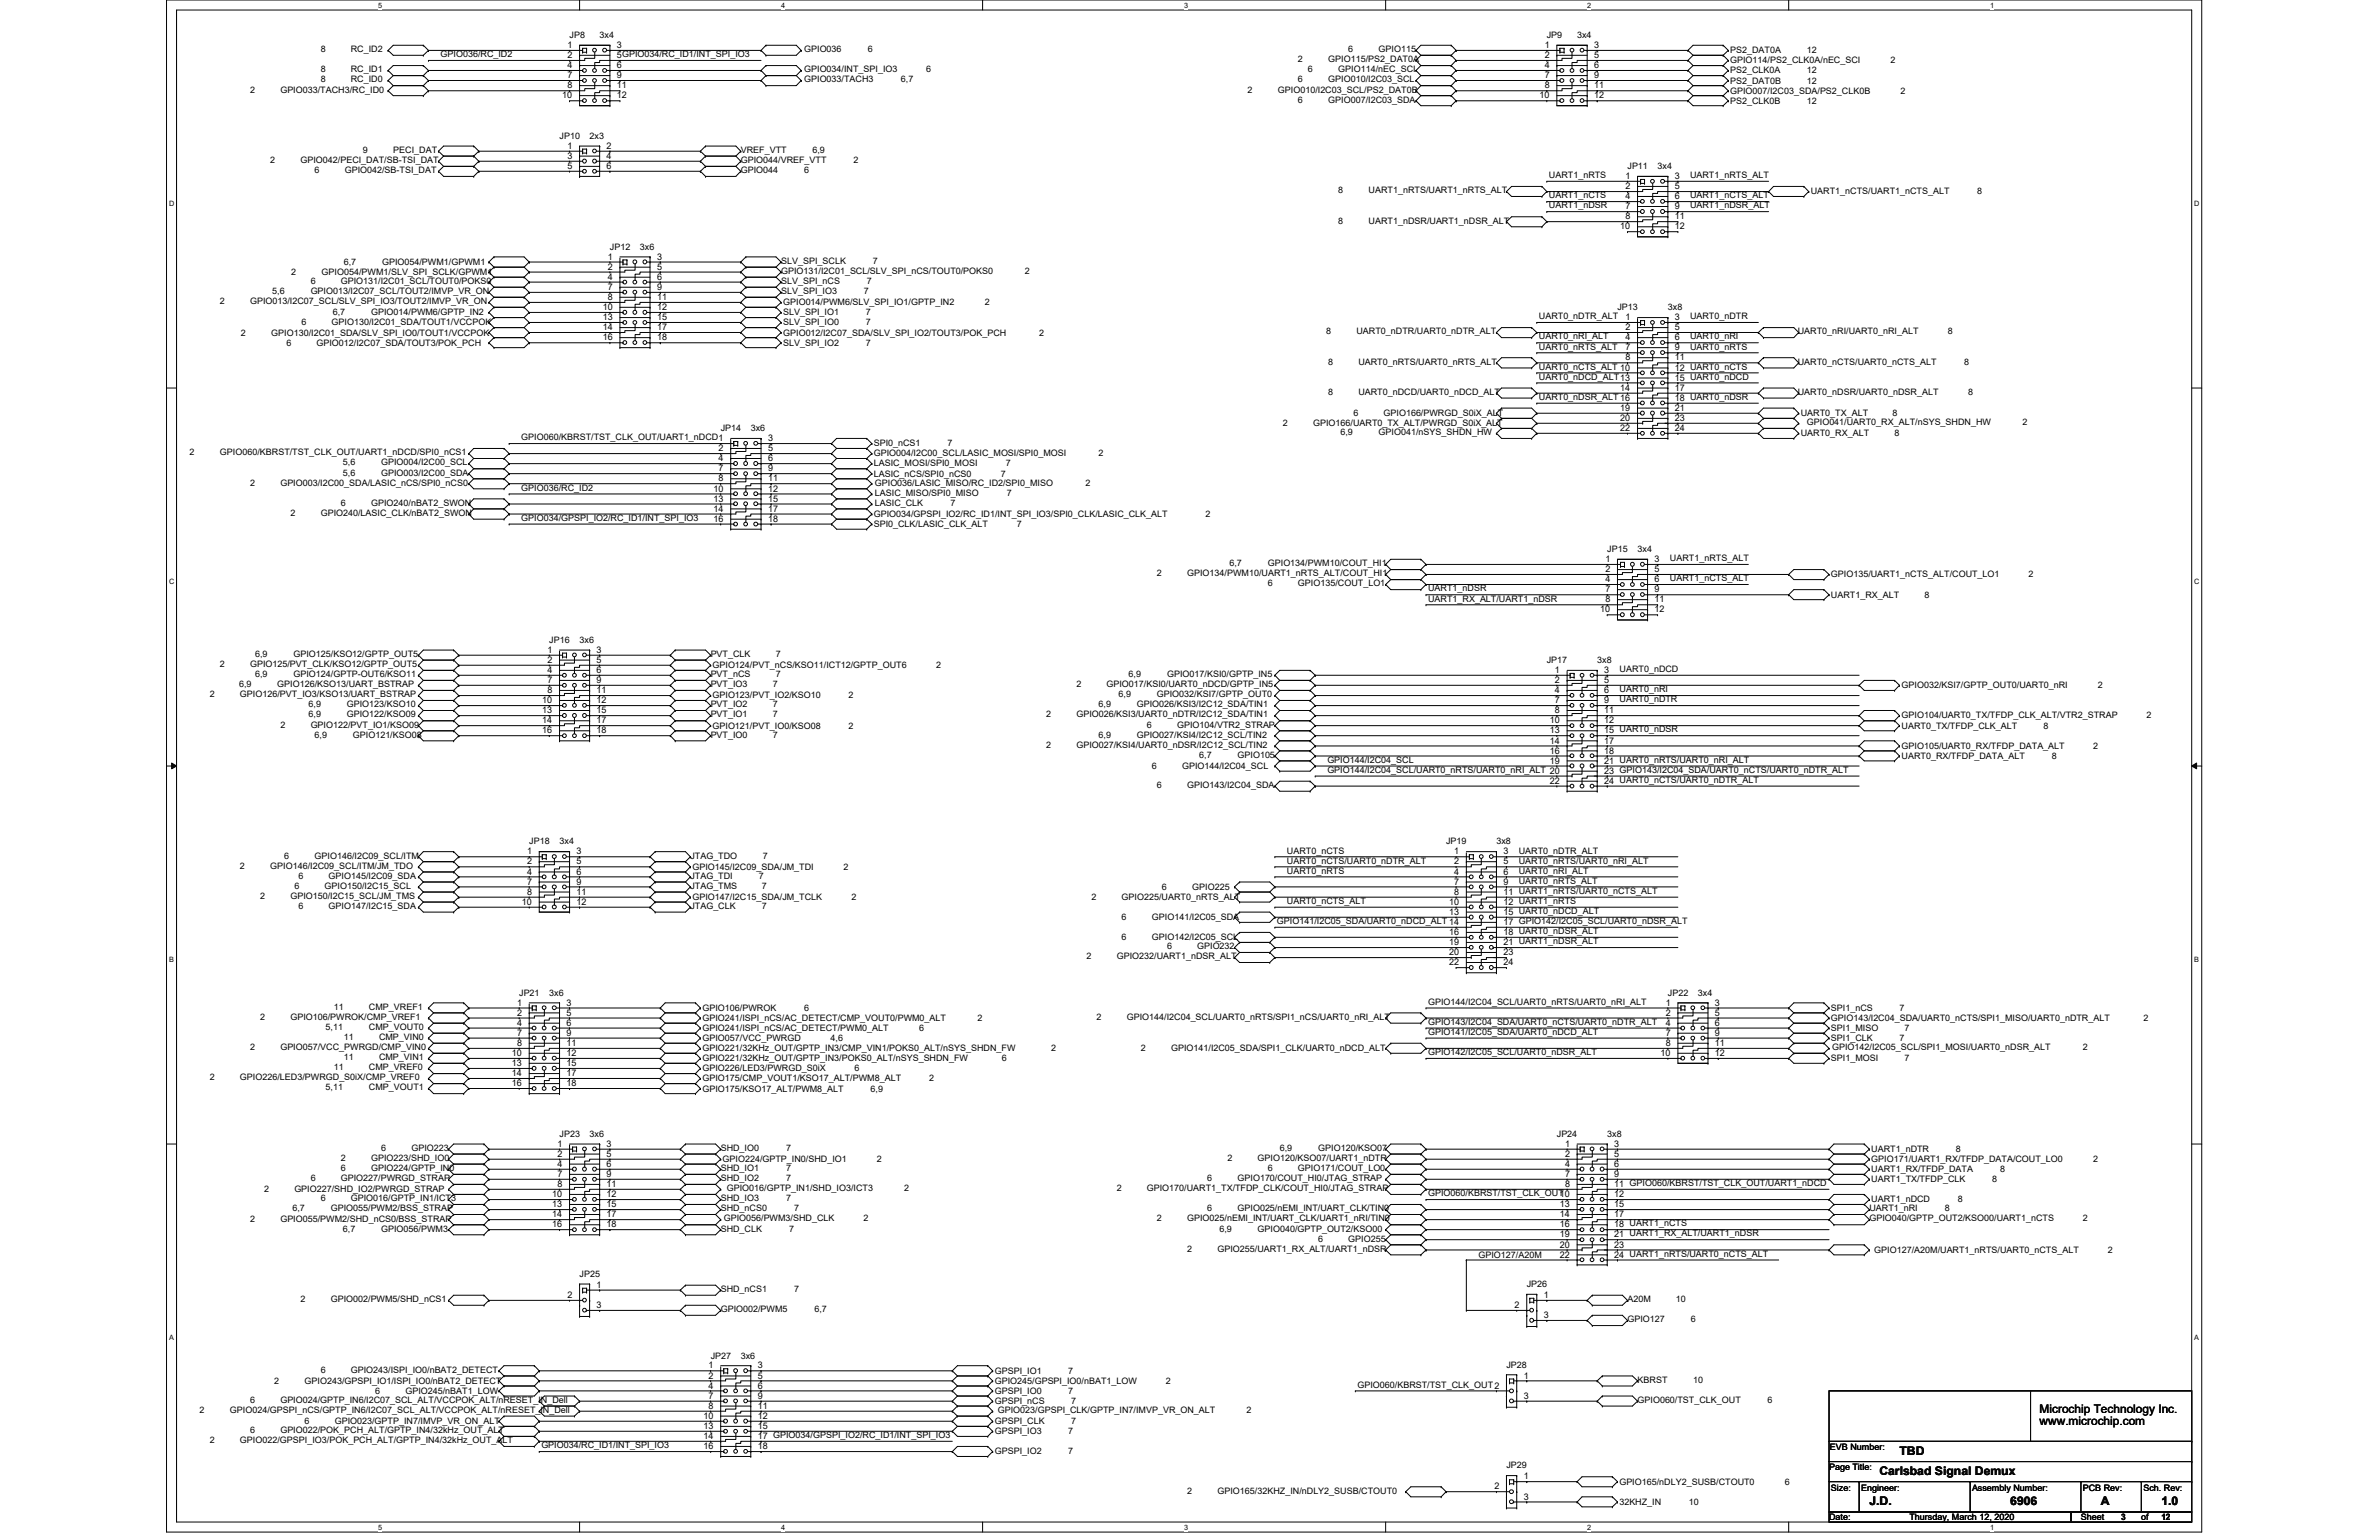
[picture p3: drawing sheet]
<svg xmlns="http://www.w3.org/2000/svg" width="432mm" height="279mm" viewBox="0 0 432 279" stroke-linecap="round" stroke-linejoin="round" font-family="sans-serif">
<defs><g id="words">
<g font-size="2.2">
<text x="370.2" y="256.4">Microchip Technology Inc.</text>
<text x="344.8" y="263.9">TBD</text>
<text x="370.2" y="258.6">www.microchip.com</text>
<text x="341.1" y="267.5">Carlsbad Signal Demux</text>
<text x="339.3" y="273">J.D.</text>
<text x="364.9" y="273">6906</text>
<text x="381.3" y="273">A</text>
<text x="392.3" y="273">1.0</text>
</g>
<g font-size="1.7">
<text x="103" y="8.7">1</text>
<text x="103" y="10.5">2</text>
<text x="112" y="8.7">3</text>
<text x="112" y="10.5">5GPIO034/RC_ID1/INT_SPI_IO3</text>
<text x="280.4" y="8.7">1</text>
<text x="280.4" y="10.5">2</text>
<text x="289.3" y="8.7">3</text>
<text x="289.3" y="10.5">5</text>
<text x="102.1" y="17.9">10</text>
<text x="103" y="12.4">4</text>
<text x="103" y="14.2">7</text>
<text x="103" y="16">8</text>
<text x="112" y="12.4">6</text>
<text x="112" y="14.2">9</text>
<text x="112" y="17.9">12</text>
<text x="112" y="16">11</text>
<text x="279.4" y="17.9">10</text>
<text x="280.4" y="12.4">4</text>
<text x="280.4" y="14.2">7</text>
<text x="280.4" y="16">8</text>
<text x="289.3" y="12.4">6</text>
<text x="289.3" y="14.2">9</text>
<text x="289.3" y="17.9">12</text>
<text x="289.3" y="16">11</text>
<text x="103" y="27">1</text>
<text x="103" y="28.8">3</text>
<text x="110.1" y="28.8">4</text>
<text x="110.1" y="27">2</text>
<text x="103" y="30.6">5</text>
<text x="110.1" y="30.6">6</text>
<text x="295" y="32.5">1</text>
<text x="295" y="34.3">2</text>
<text x="304" y="32.5">3</text>
<text x="304" y="34.3">5</text>
<text x="294.1" y="41.6">10</text>
<text x="295" y="36.2">4</text>
<text x="295" y="38">7</text>
<text x="295" y="39.8">8</text>
<text x="304" y="36.2">6</text>
<text x="304" y="38">9</text>
<text x="304" y="41.6">12</text>
<text x="304" y="39.8">11</text>
<text x="110.3" y="47.1">1</text>
<text x="119.3" y="47.1">3</text>
<text x="110.3" y="50.8">4</text>
<text x="110.3" y="48.9">2</text>
<text x="110.3" y="52.6">7</text>
<text x="119.3" y="48.9">5</text>
<text x="119.3" y="50.8">6</text>
<text x="119.3" y="52.6">9</text>
<text x="109.4" y="56.3">10</text>
<text x="109.4" y="58.1">13</text>
<text x="109.4" y="59.9">14</text>
<text x="110.3" y="54.4">8</text>
<text x="119.3" y="56.3">12</text>
<text x="119.3" y="54.4">11</text>
<text x="119.3" y="58.1">15</text>
<text x="119.3" y="59.9">17</text>
<text x="295" y="58.1">1</text>
<text x="295" y="59.9">2</text>
<text x="304" y="58.1">3</text>
<text x="304" y="59.9">5</text>
<text x="109.4" y="61.8">16</text>
<text x="119.3" y="61.8">18</text>
<text x="295" y="61.8">4</text>
<text x="295" y="63.6">7</text>
<text x="295" y="65.4">8</text>
<text x="304" y="61.8">6</text>
<text x="304" y="63.6">9</text>
<text x="304" y="65.4">11</text>
<text x="294.1" y="70.9">14</text>
<text x="304" y="67.2">12 UART0_nCTS</text>
<text x="304" y="69">15 UART0_nDCD</text>
<text x="304" y="70.9">17</text>
<text x="294.1" y="74.5">19</text>
<text x="294.1" y="76.4">20</text>
<text x="304" y="72.7">18 UART0_nDSR</text>
<text x="304" y="74.5">21</text>
<text x="304" y="76.4">23</text>
<text x="130.4" y="83.7">4</text>
<text x="130.4" y="81.9">2</text>
<text x="139.4" y="80.1">3</text>
<text x="139.4" y="81.9">5</text>
<text x="139.4" y="83.7">6</text>
<text x="294.1" y="78.2">22</text>
<text x="304" y="78.2">24</text>
<text x="129.5" y="89.2">10</text>
<text x="130.4" y="85.5">7</text>
<text x="130.4" y="87.3">8</text>
<text x="139.4" y="85.5">9</text>
<text x="139.4" y="89.2">12</text>
<text x="139.4" y="87.3">11</text>
<text x="129.5" y="91">13</text>
<text x="129.5" y="92.8">14</text>
<text x="129.5" y="94.7">16</text>
<text x="139.4" y="91">15</text>
<text x="139.4" y="92.8">17</text>
<text x="139.4" y="94.7">18</text>
<text x="291.4" y="102">1</text>
<text x="300.3" y="102">3</text>
<text x="291.4" y="105.6">4</text>
<text x="291.4" y="103.8">2</text>
<text x="291.4" y="107.5">7</text>
<text x="300.3" y="103.8">5</text>
<text x="300.3" y="105.6">6</text>
<text x="300.3" y="107.5">9</text>
<text x="290.4" y="111.1">10</text>
<text x="291.4" y="109.3">8</text>
<text x="300.3" y="111.1">12</text>
<text x="300.3" y="109.3">11</text>
<text x="99.4" y="118.4">1</text>
<text x="108.3" y="118.4">3</text>
<text x="99.4" y="122.1">4</text>
<text x="99.4" y="120.3">2</text>
<text x="99.4" y="123.9">7</text>
<text x="99.4" y="125.8">8</text>
<text x="108.3" y="120.3">5</text>
<text x="108.3" y="122.1">6</text>
<text x="108.3" y="123.9">9</text>
<text x="108.3" y="125.8">11</text>
<text x="282.2" y="122.1">1</text>
<text x="282.2" y="125.8">4</text>
<text x="282.2" y="123.9">2</text>
<text x="291.2" y="122.1">3</text>
<text x="291.2" y="123.9">5</text>
<text x="291.2" y="125.8">6</text>
<text x="98.4" y="127.6">10</text>
<text x="98.4" y="129.4">13</text>
<text x="98.4" y="131.2">14</text>
<text x="108.3" y="127.6">12</text>
<text x="108.3" y="129.4">15</text>
<text x="108.3" y="131.2">17</text>
<text x="281.3" y="131.2">10</text>
<text x="282.2" y="127.6">7</text>
<text x="282.2" y="129.4">8</text>
<text x="291.2" y="127.6">9</text>
<text x="291.2" y="131.2">12</text>
<text x="291.2" y="129.4">11</text>
<text x="98.4" y="133.1">16</text>
<text x="108.3" y="133.1">18</text>
<text x="281.3" y="133.1">13</text>
<text x="281.3" y="134.9">14</text>
<text x="281.3" y="136.7">16</text>
<text x="291.2" y="133.1">15 UART0_nDSR</text>
<text x="291.2" y="134.9">17</text>
<text x="291.2" y="136.7">18</text>
<text x="281.3" y="142.2">22</text>
<text x="281.3" y="138.6">19</text>
<text x="291.2" y="138.6">21 UART0_nRTS/UART0_nRI_ALT</text>
<text x="291.2" y="140.4">23 GPIO143/I2C04_SDA/UART0_nCTS/UART0_nDTR_ALT</text>
<text x="291.2" y="142.2">24 UART0_nCTS/UART0_nDTR_ALT</text>
<text x="95.7" y="155">1</text>
<text x="104.6" y="155">3</text>
<text x="263.9" y="155">1</text>
<text x="272.9" y="155">3</text>
<text x="95.7" y="158.7">4</text>
<text x="95.7" y="156.8">2</text>
<text x="95.7" y="160.5">7</text>
<text x="104.6" y="156.8">5</text>
<text x="104.6" y="158.7">6</text>
<text x="104.6" y="160.5">9</text>
<text x="263.9" y="158.7">4</text>
<text x="263.9" y="156.8">2</text>
<text x="263.9" y="160.5">7</text>
<text x="272.9" y="156.8">5</text>
<text x="272.9" y="158.7">6</text>
<text x="272.9" y="160.5">9</text>
<text x="94.7" y="164.2">10</text>
<text x="95.7" y="162.3">8</text>
<text x="104.6" y="164.2">12</text>
<text x="104.6" y="162.3">11</text>
<text x="263" y="164.2">10</text>
<text x="263" y="166">13</text>
<text x="263.9" y="162.3">8</text>
<text x="272.9" y="164.2">12 UART1_nRTS</text>
<text x="272.9" y="162.3">11 UART1_nRTS/UART0_nCTS_ALT</text>
<text x="272.9" y="166">15 UART0_nDCD_ALT</text>
<text x="272.9" y="167.8">17 GPIO142/I2C05_SCL/UART0_nDSR_ALT</text>
<text x="263" y="169.6">16</text>
<text x="263" y="171.5">19</text>
<text x="263" y="173.3">20</text>
<text x="272.9" y="169.6">18 UART0_nDSR_ALT</text>
<text x="272.9" y="171.5">21 UART1_nDSR_ALT</text>
<text x="272.9" y="173.3">23</text>
<text x="263" y="175.1">22</text>
<text x="272.9" y="175.1">24</text>
<text x="93.9" y="182.5">1</text>
<text x="93.9" y="184.3">2</text>
<text x="102.8" y="182.5">3</text>
<text x="102.8" y="184.3">5</text>
<text x="302.3" y="182.5">1</text>
<text x="302.3" y="184.3">2</text>
<text x="311.3" y="182.5">3</text>
<text x="311.3" y="184.3">5</text>
<text x="92.9" y="191.6">10</text>
<text x="93.9" y="186.1">4</text>
<text x="93.9" y="187.9">7</text>
<text x="93.9" y="189.8">8</text>
<text x="102.8" y="186.1">6</text>
<text x="102.8" y="187.9">9</text>
<text x="102.8" y="191.6">12</text>
<text x="102.8" y="189.8">11</text>
<text x="301.4" y="191.6">10</text>
<text x="302.3" y="186.1">4</text>
<text x="302.3" y="187.9">7</text>
<text x="302.3" y="189.8">8</text>
<text x="311.3" y="186.1">6</text>
<text x="311.3" y="187.9">9</text>
<text x="311.3" y="191.6">12</text>
<text x="311.3" y="189.8">11</text>
<text x="92.9" y="193.4">13</text>
<text x="92.9" y="195.2">14</text>
<text x="92.9" y="197.1">16</text>
<text x="102.8" y="193.4">15</text>
<text x="102.8" y="195.2">17</text>
<text x="102.8" y="197.1">18</text>
<text x="101.2" y="208.1">1</text>
<text x="101.2" y="209.9">2</text>
<text x="110.1" y="208.1">3</text>
<text x="110.1" y="209.9">5</text>
<text x="284.1" y="208.1">1</text>
<text x="284.1" y="209.9">2</text>
<text x="293" y="208.1">3</text>
<text x="293" y="209.9">5</text>
<text x="101.2" y="211.7">4</text>
<text x="101.2" y="213.5">7</text>
<text x="101.2" y="215.3">8</text>
<text x="110.1" y="211.7">6</text>
<text x="110.1" y="213.5">9</text>
<text x="110.1" y="215.3">11</text>
<text x="284.1" y="211.7">4</text>
<text x="284.1" y="213.5">7</text>
<text x="284.1" y="215.3">8</text>
<text x="293" y="211.7">6</text>
<text x="293" y="213.5">9</text>
<text x="293" y="215.3">11 GPIO060/KBRST/TST_CLK_OUT/UART1_nDCD</text>
<text x="100.2" y="217.2">10</text>
<text x="100.2" y="219">13</text>
<text x="100.2" y="220.9">14</text>
<text x="110.1" y="217.2">12</text>
<text x="110.1" y="219">15</text>
<text x="110.1" y="220.9">17</text>
<text x="283.1" y="219">13</text>
<text x="283.1" y="220.9">14</text>
<text x="293" y="217.2">12</text>
<text x="293" y="219">15</text>
<text x="293" y="220.9">17</text>
<text x="100.2" y="222.7">16</text>
<text x="110.1" y="222.7">18</text>
<text x="283.1" y="222.7">16</text>
<text x="283.1" y="224.5">19</text>
<text x="283.1" y="226.4">20</text>
<text x="293" y="222.7">18 UART1_nCTS</text>
<text x="293" y="224.5">21 UART1_RX_ALT/UART1_nDSR</text>
<text x="293" y="226.4">23</text>
<text x="108.3" y="233.6">1</text>
<text x="283.1" y="228.2">22</text>
<text x="293" y="228.2">24 UART1_nRTS/UART0_nCTS_ALT</text>
<text x="103" y="235.5">2</text>
<text x="108.3" y="237.3">3</text>
<text x="274.9" y="237.3">2</text>
<text x="280.2" y="235.5">1</text>
<text x="280.2" y="239.1">3</text>
<text x="128.6" y="248.3">1</text>
<text x="128.6" y="251.9">4</text>
<text x="128.6" y="250.1">2</text>
<text x="137.5" y="248.3">3</text>
<text x="137.5" y="250.1">5</text>
<text x="137.5" y="251.9">6</text>
<text x="276.6" y="250.1">1</text>
<text x="127.7" y="257.4">10</text>
<text x="128.6" y="253.8">7</text>
<text x="128.6" y="255.6">8</text>
<text x="137.5" y="253.8">9</text>
<text x="137.5" y="257.4">12</text>
<text x="137.5" y="255.6">11</text>
<text x="276.6" y="253.8">3</text>
<text x="127.7" y="259.2">13</text>
<text x="127.7" y="261.1">14</text>
<text x="127.7" y="262.9">16</text>
<text x="137.5" y="259.2">15</text>
<text x="137.5" y="261.1">17 GPIO034/GPSPI_IO2/RC_ID1/INT_SPI_IO3</text>
<text x="137.5" y="262.9">18</text>
<text x="276.6" y="268.4">1</text>
<text x="271.2" y="270.2">2</text>
<text x="276.6" y="272.1">3</text>
</g>
<g font-size="1.6">
<text x="58.2" y="9.5">8</text>
<text x="63.7" y="9.5">RC_ID2</text>
<text x="80" y="10.4">GPIO036/RC_ID2</text>
<text x="103.4" y="6.9">JP8</text>
<text x="108.8" y="6.9">3x4</text>
<text x="146" y="9.5">GPIO036</text>
<text x="157.5" y="9.5">6</text>
<text x="235.6" y="11.3">2</text>
<text x="241.1" y="11.3">GPIO115/PS2_DAT0A</text>
<text x="244.7" y="9.5">6</text>
<text x="250.2" y="9.5">GPIO115</text>
<text x="280.8" y="6.9">JP9</text>
<text x="286.3" y="6.9">3x4</text>
<text x="314" y="9.7">PS2_DAT0A</text>
<text x="314" y="11.5">GPIO114/PS2_CLK0A/nEC_SCI</text>
<text x="328" y="9.7">12</text>
<text x="343.1" y="11.5">2</text>
<text x="45.4" y="16.8">2</text>
<text x="50.9" y="16.8">GPIO033/TACH3/RC_ID0</text>
<text x="58.2" y="14.9">8</text>
<text x="58.2" y="13.1">8</text>
<text x="63.7" y="14.9">RC_ID0</text>
<text x="63.7" y="13.1">RC_ID1</text>
<text x="146" y="14.9">GPIO033/TACH3</text>
<text x="146" y="13.1">GPIO034/INT_SPI_IO3</text>
<text x="163.5" y="14.9">6,7</text>
<text x="168.1" y="13.1">6</text>
<text x="226.4" y="16.8">2</text>
<text x="231.9" y="16.8">GPIO010/I2C03_SCL/PS2_DAT0B</text>
<text x="235.6" y="14.9">6</text>
<text x="237.4" y="13.1">6</text>
<text x="241.1" y="14.9">GPIO010/I2C03_SCL</text>
<text x="242.9" y="13.1">GPIO114/nEC_SCI</text>
<text x="314" y="13.3">PS2_CLK0A</text>
<text x="314" y="15.2">PS2_DAT0B</text>
<text x="314" y="17">GPIO007/I2C03_SDA/PS2_CLK0B</text>
<text x="328" y="13.3">12</text>
<text x="328" y="15.2">12</text>
<text x="345" y="17">2</text>
<text x="235.6" y="18.6">6</text>
<text x="241.1" y="18.6">GPIO007/I2C03_SDA</text>
<text x="314" y="18.8">PS2_CLK0B</text>
<text x="328" y="18.8">12</text>
<text x="49.1" y="29.6">2</text>
<text x="54.5" y="29.6">GPIO042/PECI_DAT/SB-TSI_DAT</text>
<text x="65.9" y="27.8">9</text>
<text x="71.4" y="27.8">PECI_DAT</text>
<text x="101.6" y="25.2">JP10</text>
<text x="107" y="25.2">2x3</text>
<text x="134.5" y="27.8">VREF_VTT</text>
<text x="134.5" y="29.6">GPIO044/VREF_VTT</text>
<text x="147.4" y="27.8">6,9</text>
<text x="154.9" y="29.6">2</text>
<text x="57.1" y="31.4">6</text>
<text x="62.6" y="31.4">GPIO042/SB-TSI_DAT</text>
<text x="134.5" y="31.4">GPIO044</text>
<text x="146" y="31.4">6</text>
<text x="242.9" y="35.1">8</text>
<text x="248.4" y="35.1">UART1_nRTS/UART1_nRTS_ALT</text>
<text x="281.1" y="36">UART1_nCTS</text>
<text x="281.1" y="32.3">UART1_nRTS</text>
<text x="295.4" y="30.7">JP11</text>
<text x="300.9" y="30.7">3x4</text>
<text x="306.7" y="36">UART1_nCTS_ALT</text>
<text x="306.7" y="32.3">UART1_nRTS_ALT</text>
<text x="328.7" y="35.3">UART1_nCTS/UART1_nCTS_ALT</text>
<text x="358.9" y="35.3">8</text>
<text x="242.9" y="40.6">8</text>
<text x="248.4" y="40.6">UART1_nDSR/UART1_nDSR_ALT</text>
<text x="281.1" y="37.8">UART1_nDSR</text>
<text x="306.7" y="37.8">UART1_nDSR_ALT</text>
<text x="110.7" y="45.3">JP12</text>
<text x="116.2" y="45.3">3x6</text>
<text x="141.8" y="47.9">SLV_SPI_SCLK</text>
<text x="158.4" y="47.9">7</text>
<text x="49.4" y="53.4">5,6</text>
<text x="52.9" y="49.9">2</text>
<text x="56.4" y="53.4">GPIO013/I2C07_SCL/TOUT2/IMVP_VR_ON</text>
<text x="56.4" y="51.5">6</text>
<text x="58.4" y="49.9">GPIO054/PWM1/SLV_SPI_SCLK/GPWM1</text>
<text x="61.8" y="51.5">GPIO131/I2C01_SCL/TOUT0/POKS0</text>
<text x="62.4" y="48">6,7</text>
<text x="69.3" y="48">GPIO054/PWM1/GPWM1</text>
<text x="141.8" y="49.7">GPIO131/I2C01_SCL/SLV_SPI_nCS/TOUT0/POKS0</text>
<text x="141.8" y="51.5">SLV_SPI_nCS</text>
<text x="141.8" y="53.4">SLV_SPI_IO3</text>
<text x="156.8" y="53.4">7</text>
<text x="157.3" y="51.5">7</text>
<text x="186" y="49.7">2</text>
<text x="39.9" y="55.2">2</text>
<text x="45.4" y="55.2">GPIO013/I2C07_SCL/SLV_SPI_IO3/TOUT2/IMVP_VR_ON</text>
<text x="54.7" y="59.1">6</text>
<text x="60.2" y="59.1">GPIO130/I2C01_SDA/TOUT1/VCCPOK</text>
<text x="60.4" y="57.2">6,7</text>
<text x="67.4" y="57.2">GPIO014/PWM6/GPTP_IN2</text>
<text x="142.2" y="55.4">GPIO014/PWM6/SLV_SPI_IO1/GPTP_IN2</text>
<text x="142.2" y="57.2">SLV_SPI_IO1</text>
<text x="142.2" y="59.1">SLV_SPI_IO0</text>
<text x="157.1" y="57.2">7</text>
<text x="157.1" y="59.1">7</text>
<text x="178.7" y="55.4">2</text>
<text x="279.3" y="57.9">UART0_nDTR_ALT</text>
<text x="293.6" y="56.3">JP13</text>
<text x="302.7" y="56.3">3x8</text>
<text x="306.7" y="57.9">UART0_nDTR</text>
<text x="43.7" y="60.9">2</text>
<text x="49.2" y="60.9">GPIO130/I2C01_SDA/SLV_SPI_IO0/TOUT1/VCCPOK</text>
<text x="52" y="62.7">6</text>
<text x="57.4" y="62.7">GPIO012/I2C07_SDA/TOUT3/POK_PCH</text>
<text x="142.2" y="60.9">GPIO012/I2C07_SDA/SLV_SPI_IO2/TOUT3/POK_PCH</text>
<text x="142.2" y="62.7">SLV_SPI_IO2</text>
<text x="157.1" y="62.7">7</text>
<text x="188.6" y="60.9">2</text>
<text x="240.7" y="60.7">8</text>
<text x="246.2" y="60.7">UART0_nDTR/UART0_nDTR_ALT</text>
<text x="279.3" y="61.6">UART0_nRI_ALT</text>
<text x="279.3" y="63.4">UART0_nRTS_ALT</text>
<text x="306.7" y="61.6">UART0_nRI</text>
<text x="306.7" y="63.4">UART0_nRTS</text>
<text x="326.3" y="60.7">UART0_nRI/UART0_nRI_ALT</text>
<text x="353.6" y="60.7">8</text>
<text x="241.1" y="66.2">8</text>
<text x="241.1" y="71.7">8</text>
<text x="246.5" y="66.2">UART0_nRTS/UART0_nRTS_ALT</text>
<text x="246.5" y="71.7">UART0_nDCD/UART0_nDCD_ALT</text>
<text x="279.3" y="68.9">UART0_nDCD_ALT13</text>
<text x="279.3" y="67.1">UART0_nCTS_ALT 10</text>
<text x="326.3" y="71.7">UART0_nDSR/UART0_nDSR_ALT</text>
<text x="326.3" y="66.2">UART0_nCTS/UART0_nCTS_ALT</text>
<text x="356.5" y="66.2">8</text>
<text x="357.2" y="71.7">8</text>
<text x="232.8" y="77.3">2</text>
<text x="238.3" y="77.3">GPIO166/UART0_TX_ALT/PWRGD_S0iX_ALT</text>
<text x="245.7" y="75.5">6</text>
<text x="251.1" y="75.5">GPIO166/PWRGD_S0iX_ALT</text>
<text x="279.3" y="72.6">UART0_nDSR_ALT16</text>
<text x="326.9" y="75.5">UART0_TX_ALT</text>
<text x="328" y="77.1">GPIO041/UART0_RX_ALT/nSYS_SHDN_HW</text>
<text x="343.5" y="75.5">8</text>
<text x="367.1" y="77.1">2</text>
<text x="34.4" y="82.6">2</text>
<text x="39.9" y="82.6">GPIO060/KBRST/TST_CLK_OUT/UART1_nDCD/SPI0_nCS1</text>
<text x="94.6" y="79.9">GPIO060/KBRST/TST_CLK_OUT/UART1_nDCD1</text>
<text x="130.8" y="78.2">JP14</text>
<text x="136.3" y="78.2">3x6</text>
<text x="158.6" y="81">SPI0_nCS1</text>
<text x="158.6" y="82.8">GPIO004/I2C00_SCL/LASIC_MOSI/SPI0_MOSI</text>
<text x="172" y="81">7</text>
<text x="199.4" y="82.8">2</text>
<text x="243.3" y="79">6,9</text>
<text x="250.2" y="79">GPIO041/nSYS_SHDN_HW</text>
<text x="326.9" y="79.2">UART0_RX_ALT</text>
<text x="343.9" y="79.2">8</text>
<text x="45.4" y="88.1">2</text>
<text x="50.9" y="88.1">GPIO003/I2C00_SDA/LASIC_nCS/SPI0_nCS0</text>
<text x="62.2" y="84.5">5,6</text>
<text x="62.2" y="86.3">5,6</text>
<text x="69.2" y="84.5">GPIO004/I2C00_SCL</text>
<text x="69.2" y="86.3">GPIO003/I2C00_SDA</text>
<text x="94.6" y="89">GPIO036/RC_ID2</text>
<text x="158.6" y="86.5">LASIC_nCS/SPI0_nCS0</text>
<text x="158.6" y="84.6">LASIC_MOSI/SPI0_MOSI</text>
<text x="158.8" y="88.1">GPIO036/LASIC_MISO/RC_ID2/SPI0_MISO</text>
<text x="158.8" y="90">LASIC_MISO/SPI0_MISO</text>
<text x="181.7" y="86.5">7</text>
<text x="182.5" y="84.6">7</text>
<text x="182.8" y="90">7</text>
<text x="197" y="88.1">2</text>
<text x="52.7" y="93.6">2</text>
<text x="58.2" y="93.6">GPIO240/LASIC_CLK/nBAT2_SWON</text>
<text x="61.8" y="91.8">6</text>
<text x="67.4" y="91.8">GPIO240/nBAT2_SWON</text>
<text x="94.6" y="94.5">GPIO034/GPSPI_IO2/RC_ID1/INT_SPI_IO3</text>
<text x="158.6" y="93.8">GPIO034/GPSPI_IO2/RC_ID1/INT_SPI_IO3/SPI0_CLK/LASIC_CLK_ALT</text>
<text x="158.6" y="95.6">SPI0_CLK/LASIC_CLK_ALT</text>
<text x="158.8" y="91.8">LASIC_CLK</text>
<text x="172.5" y="91.8">7</text>
<text x="184.6" y="95.6">7</text>
<text x="218.8" y="93.8">2</text>
<text x="291.7" y="100.2">JP15</text>
<text x="297.2" y="100.2">3x4</text>
<text x="303.1" y="101.8">UART1_nRTS_ALT</text>
<text x="210" y="104.6">2</text>
<text x="215.5" y="104.6">GPIO134/PWM10/UART1_nRTS_ALT/COUT_HI1</text>
<text x="223.1" y="102.7">6,7</text>
<text x="230.1" y="102.7">GPIO134/PWM10/COUT_HI1</text>
<text x="230.1" y="106.4">6</text>
<text x="235.6" y="106.4">GPIO135/COUT_LO1</text>
<text x="259.2" y="107.3">UART1_nDSR</text>
<text x="303.1" y="105.5">UART1_nCTS_ALT</text>
<text x="332.3" y="104.8">GPIO135/UART1_nCTS_ALT/COUT_LO1</text>
<text x="368.2" y="104.8">2</text>
<text x="259.2" y="109.1">UART1_RX_ALT/UART1_nDSR</text>
<text x="332.3" y="108.4">UART1_RX_ALT</text>
<text x="349.3" y="108.4">8</text>
<text x="46.3" y="119.2">6,9</text>
<text x="53.3" y="119.2">GPIO125/KSO12/GPTP_OUT5</text>
<text x="99.7" y="116.6">JP16</text>
<text x="105.2" y="116.6">3x6</text>
<text x="129" y="119.2">PVT_CLK</text>
<text x="140.8" y="119.2">7</text>
<text x="39.9" y="121">2</text>
<text x="43.4" y="124.7">6,9</text>
<text x="45.4" y="121">GPIO125/PVT_CLK/KSO12/GPTP_OUT5</text>
<text x="46.3" y="122.9">6,9</text>
<text x="50.3" y="124.7">GPIO126/KSO13/UART_BSTRAP</text>
<text x="53.3" y="122.9">GPIO124/GPTP-OUT6/KSO11</text>
<text x="129" y="122.9">PVT_nCS</text>
<text x="129" y="124.7">PVT_IO3</text>
<text x="129.3" y="121.2">GPIO124/PVT_nCS/KSO11/ICT12/GPTP_OUT6</text>
<text x="140.3" y="124.7">7</text>
<text x="140.8" y="122.9">7</text>
<text x="169.9" y="121.2">2</text>
<text x="195.4" y="124.7">2</text>
<text x="200.8" y="124.7">GPIO017/KSI0/UART0_nDCD/GPTP_IN5</text>
<text x="204.9" y="122.9">6,9</text>
<text x="211.8" y="122.9">GPIO017/KSI0/GPTP_IN5</text>
<text x="280.8" y="120.3">JP17</text>
<text x="289.9" y="120.3">3x8</text>
<text x="294" y="121.9">UART0_nDCD</text>
<text x="294" y="125.6">UART0_nRI</text>
<text x="345.1" y="124.9">GPIO032/KSI7/GPTP_OUT0/UART0_nRI</text>
<text x="380.8" y="124.9">2</text>
<text x="38.1" y="126.5">2</text>
<text x="43.6" y="126.5">GPIO126/PVT_IO3/KSO13/UART_BSTRAP</text>
<text x="50.9" y="132">2</text>
<text x="56" y="130.2">6,9</text>
<text x="56" y="128.4">6,9</text>
<text x="56.4" y="132">GPIO122/PVT_IO1/KSO09</text>
<text x="62.9" y="130.2">GPIO122/KSO09</text>
<text x="62.9" y="128.4">GPIO123/KSO10</text>
<text x="129" y="130.2">PVT_IO1</text>
<text x="129" y="128.4">PVT_IO2</text>
<text x="129.3" y="126.7">GPIO123/PVT_IO2/KSO10</text>
<text x="140.3" y="130.2">7</text>
<text x="140.3" y="128.4">7</text>
<text x="154" y="126.7">2</text>
<text x="189.9" y="130.2">2</text>
<text x="195.4" y="130.2">GPIO026/KSI3/UART0_nDTR/I2C12_SDA/TIN1</text>
<text x="199.4" y="128.4">6,9</text>
<text x="203" y="126.5">6,9</text>
<text x="206.3" y="128.4">GPIO026/KSI3/I2C12_SDA/TIN1</text>
<text x="208.2" y="132">6</text>
<text x="210" y="126.5">GPIO032/KSI7/GPTP_OUT0</text>
<text x="213.7" y="132">GPIO104/VTR2_STRAP</text>
<text x="294" y="127.4">UART0_nDTR</text>
<text x="345.1" y="130.3">GPIO104/UART0_TX/TFDP_CLK_ALT/VTR2_STRAP</text>
<text x="389.6" y="130.3">2</text>
<text x="57.1" y="133.8">6,9</text>
<text x="64.1" y="133.8">GPIO121/KSO08</text>
<text x="129" y="133.8">PVT_IO0</text>
<text x="129.3" y="132.2">GPIO121/PVT_IO0/KSO08</text>
<text x="140.3" y="133.8">7</text>
<text x="154" y="132.2">2</text>
<text x="189.9" y="135.7">2</text>
<text x="195.4" y="135.7">GPIO027/KSI4/UART0_nDSR/I2C12_SCL/TIN2</text>
<text x="199.4" y="133.8">6,9</text>
<text x="206.3" y="133.8">GPIO027/KSI4/I2C12_SCL/TIN2</text>
<text x="217.7" y="137.5">6,7</text>
<text x="224.6" y="137.5">GPIO105</text>
<text x="345.1" y="132.2">UART0_TX/TFDP_CLK_ALT</text>
<text x="345.1" y="137.7">UART0_RX/TFDP_DATA_ALT</text>
<text x="345.1" y="135.8">GPIO105/UART0_RX/TFDP_DATA_ALT</text>
<text x="370.9" y="132.2">8</text>
<text x="372.4" y="137.7">8</text>
<text x="379.9" y="135.8">2</text>
<text x="209.1" y="139.5">6</text>
<text x="210" y="143">6</text>
<text x="214.5" y="139.5">GPIO144/I2C04_SCL</text>
<text x="215.5" y="143">GPIO143/I2C04_SDA</text>
<text x="240.9" y="140.2">GPIO144/I2C04_SCL/UART0_nRTS/UART0_nRI_ALT 20</text>
<text x="240.9" y="138.4">GPIO144/I2C04_SCL</text>
<text x="51.6" y="155.8">6</text>
<text x="57.1" y="155.8">GPIO146/I2C09_SCL/ITM</text>
<text x="96.1" y="153.2">JP18</text>
<text x="101.6" y="153.2">3x4</text>
<text x="125.3" y="155.8">JTAG_TDO</text>
<text x="138.5" y="155.8">7</text>
<text x="233.6" y="154.9">UART0_nCTS</text>
<text x="262.5" y="153.2">JP19</text>
<text x="271.6" y="153.2">3x8</text>
<text x="275.7" y="154.9">UART0_nDTR_ALT</text>
<text x="43.6" y="157.6">2</text>
<text x="49.1" y="157.6">GPIO146/I2C09_SCL/ITM/JM_TDO</text>
<text x="53.4" y="161.2">6</text>
<text x="54.2" y="159.4">6</text>
<text x="58.9" y="161.2">GPIO150/I2C15_SCL</text>
<text x="59.6" y="159.4">GPIO145/I2C09_SDA</text>
<text x="125.3" y="159.4">JTAG_TDI</text>
<text x="125.3" y="161.2">JTAG_TMS</text>
<text x="125.7" y="157.8">GPIO145/I2C09_SDA/JM_TDI</text>
<text x="137.8" y="159.4">7</text>
<text x="138.3" y="161.2">7</text>
<text x="153.1" y="157.8">2</text>
<text x="210.9" y="161.5">6</text>
<text x="216.4" y="161.5">GPIO225</text>
<text x="233.6" y="156.7">UART0_nCTS/UART0_nDTR_ALT</text>
<text x="233.6" y="158.5">UART0_nRTS</text>
<text x="275.7" y="156.7">UART0_nRTS/UART0_nRI_ALT</text>
<text x="275.7" y="158.5">UART0_nRI_ALT</text>
<text x="275.7" y="160.3">UART0_nRTS_ALT</text>
<text x="47.2" y="163.1">2</text>
<text x="52.7" y="163.1">GPIO150/I2C15_SCL/JM_TMS</text>
<text x="54.2" y="164.9">6</text>
<text x="59.6" y="164.9">GPIO147/I2C15_SDA</text>
<text x="125.3" y="164.9">JTAG_CLK</text>
<text x="125.7" y="163.3">GPIO147/I2C15_SDA/JM_TCLK</text>
<text x="138.3" y="164.9">7</text>
<text x="154.6" y="163.3">2</text>
<text x="198.1" y="163.3">2</text>
<text x="203.6" y="163.3">GPIO225/UART0_nRTS_ALT</text>
<text x="203.6" y="166.9">6</text>
<text x="209.1" y="166.9">GPIO141/I2C05_SDA</text>
<text x="231.8" y="167.6">GPIO141/I2C05_SDA/UART0_nDCD_ALT 14</text>
<text x="233.6" y="164">UART0_nCTS_ALT</text>
<text x="203.6" y="170.6">6</text>
<text x="209.1" y="170.6">GPIO142/I2C05_SCL</text>
<text x="211.8" y="172.3">6</text>
<text x="217.3" y="172.3">GPIO232</text>
<text x="197.2" y="174.1">2</text>
<text x="202.7" y="174.1">GPIO232/UART1_nDSR_ALT</text>
<text x="47.2" y="185">2</text>
<text x="52.7" y="185">GPIO106/PWROK/CMP_VREF1</text>
<text x="60.6" y="183.2">11</text>
<text x="67" y="183.2">CMP_VREF1</text>
<text x="94.2" y="180.6">JP21</text>
<text x="99.7" y="180.6">3x6</text>
<text x="127.5" y="183.4">GPIO106/PWROK</text>
<text x="127.5" y="185.2">GPIO241/ISPI_nCS/AC_DETECT/CMP_VOUT0/PWM0_ALT</text>
<text x="146" y="183.4">6</text>
<text x="177.4" y="185.2">2</text>
<text x="199" y="185">2</text>
<text x="204.5" y="185">GPIO144/I2C04_SCL/UART0_nRTS/SPI1_nCS/UART0_nRI_ALT</text>
<text x="259.2" y="182.3">GPIO144/I2C04_SCL/UART0_nRTS/UART0_nRI_ALT</text>
<text x="259.2" y="185.9">GPIO143/I2C04_SDA/UART0_nCTS/UART0_nDTR_ALT</text>
<text x="302.7" y="180.6">JP22</text>
<text x="308.2" y="180.6">3x4</text>
<text x="332.3" y="183.4">SPI1_nCS</text>
<text x="332.3" y="185.2">GPIO143/I2C04_SDA/UART0_nCTS/SPI1_MISO/UART0_nDTR_ALT</text>
<text x="344.8" y="183.4">7</text>
<text x="389" y="185.2">2</text>
<text x="45.4" y="190.5">2</text>
<text x="50.9" y="190.5">GPIO057/VCC_PWRGD/CMP_VIN0</text>
<text x="59.1" y="186.9">5,11</text>
<text x="62.4" y="188.7">11</text>
<text x="67" y="186.9">CMP_VOUT0</text>
<text x="68.8" y="188.7">CMP_VIN0</text>
<text x="127.5" y="188.9">GPIO057/VCC_PWRGD</text>
<text x="127.5" y="187.1">GPIO241/ISPI_nCS/AC_DETECT/PWM0_ALT</text>
<text x="127.5" y="190.7">GPIO221/32KHz_OUT/GPTP_IN3/CMP_VIN1/POKS0_ALT/nSYS_SHDN_FW</text>
<text x="150.7" y="188.9">4,6</text>
<text x="166.8" y="187.1">6</text>
<text x="190.8" y="190.7">2</text>
<text x="207.1" y="190.7">2</text>
<text x="212.6" y="190.7">GPIO141/I2C05_SDA/SPI1_CLK/UART0_nDCD_ALT</text>
<text x="259.2" y="187.7">GPIO141/I2C05_SDA/UART0_nDCD_ALT</text>
<text x="259.2" y="191.4">GPIO142/I2C05_SCL/UART0_nDSR_ALT</text>
<text x="332.3" y="187.1">SPI1_MISO</text>
<text x="332.3" y="188.9">SPI1_CLK</text>
<text x="332.5" y="190.5">GPIO142/I2C05_SCL/SPI1_MOSI/UART0_nDSR_ALT</text>
<text x="344.8" y="188.9">7</text>
<text x="345.7" y="187.1">7</text>
<text x="378" y="190.5">2</text>
<text x="38.1" y="196">2</text>
<text x="43.6" y="196">GPIO226/LED3/PWRGD_S0iX/CMP_VREF0</text>
<text x="59.1" y="197.8">5,11</text>
<text x="60.6" y="194.2">11</text>
<text x="62.4" y="192.4">11</text>
<text x="67" y="194.2">CMP_VREF0</text>
<text x="67" y="197.8">CMP_VOUT1</text>
<text x="68.8" y="192.4">CMP_VIN1</text>
<text x="127.5" y="192.5">GPIO221/32KHz_OUT/GPTP_IN3/POKS0_ALT/nSYS_SHDN_FW</text>
<text x="127.5" y="194.4">GPIO226/LED3/PWRGD_S0iX</text>
<text x="127.5" y="196.2">GPIO175/CMP_VOUT1/KSO17_ALT/PWM8_ALT</text>
<text x="155.1" y="194.4">6</text>
<text x="168.7" y="196.2">2</text>
<text x="181.8" y="192.5">6</text>
<text x="332.3" y="192.5">SPI1_MOSI</text>
<text x="345.7" y="192.5">7</text>
<text x="127.5" y="198">GPIO175/KSO17_ALT/PWM8_ALT</text>
<text x="158" y="198">6,9</text>
<text x="69.2" y="208.8">6</text>
<text x="74.7" y="208.8">GPIO223</text>
<text x="101.6" y="206.2">JP23</text>
<text x="107" y="206.2">3x6</text>
<text x="130.8" y="208.8">SHD_IO0</text>
<text x="142.7" y="208.8">7</text>
<text x="232.3" y="208.8">6,9</text>
<text x="239.3" y="208.8">GPIO120/KSO07</text>
<text x="282.6" y="206.2">JP24</text>
<text x="291.7" y="206.2">3x8</text>
<text x="339.6" y="209">UART1_nDTR</text>
<text x="355" y="209">8</text>
<text x="56.4" y="214.3">6</text>
<text x="61.8" y="214.3">GPIO227/PWRGD_STRAP</text>
<text x="61.8" y="210.7">2</text>
<text x="61.8" y="212.5">6</text>
<text x="67.4" y="210.7">GPIO223/SHD_IO0</text>
<text x="67.4" y="212.5">GPIO224/GPTP_IN0</text>
<text x="130.8" y="212.5">SHD_IO1</text>
<text x="130.8" y="214.3">SHD_IO2</text>
<text x="131.1" y="210.8">GPIO224/GPTP_IN0/SHD_IO1</text>
<text x="142.7" y="212.5">7</text>
<text x="142.7" y="214.3">7</text>
<text x="159.1" y="210.8">2</text>
<text x="219.1" y="214.3">6</text>
<text x="222.8" y="210.7">2</text>
<text x="224.6" y="214.3">GPIO170/COUT_HI0/JTAG_STRAP</text>
<text x="228.3" y="210.7">GPIO120/KSO07/UART1_nDTR</text>
<text x="230.1" y="212.5">6</text>
<text x="235.6" y="212.5">GPIO171/COUT_LO0</text>
<text x="339.6" y="214.5">UART1_TX/TFDP_CLK</text>
<text x="339.6" y="210.8">GPIO171/UART1_RX/TFDP_DATA/COUT_LO0</text>
<text x="339.6" y="212.6">UART1_RX/TFDP_DATA</text>
<text x="361.6" y="214.5">8</text>
<text x="363" y="212.6">8</text>
<text x="379.9" y="210.8">2</text>
<text x="45.4" y="221.8">2</text>
<text x="48" y="216.3">2</text>
<text x="50.9" y="221.8">GPIO055/PWM2/SHD_nCS0/BSS_STRAP</text>
<text x="53.1" y="219.8">6,7</text>
<text x="53.4" y="216.3">GPIO227/SHD_IO2/PWRGD_STRAP</text>
<text x="58.2" y="218">6</text>
<text x="60" y="219.8">GPIO055/PWM2/BSS_STRAP</text>
<text x="63.7" y="218">GPIO016/GPTP_IN1/ICT3</text>
<text x="130.8" y="219.8">SHD_nCS0</text>
<text x="130.8" y="218">SHD_IO3</text>
<text x="131.4" y="221.6">GPIO056/PWM3/SHD_CLK</text>
<text x="131.9" y="216.1">GPIO016/GPTP_IN1/SHD_IO3/ICT3</text>
<text x="142.7" y="218">7</text>
<text x="144.1" y="219.8">7</text>
<text x="156.8" y="221.6">2</text>
<text x="164.1" y="216.1">2</text>
<text x="202.7" y="216.1">2</text>
<text x="208.2" y="216.1">GPIO170/UART1_TX/TFDP_CLK/COUT_HI0/JTAG_STRAP</text>
<text x="210" y="221.6">2</text>
<text x="215.5" y="221.6">GPIO025/nEMI_INT/UART_CLK/UART1_nRI/TIN0</text>
<text x="219.1" y="219.8">6</text>
<text x="224.6" y="219.8">GPIO025/nEMI_INT/UART_CLK/TIN0</text>
<text x="259.2" y="217">GPIO060/KBRST/TST_CLK_OUT10</text>
<text x="339.3" y="221.6">GPIO040/GPTP_OUT2/KSO00/UART1_nCTS</text>
<text x="339.3" y="219.8">UART1_nRI</text>
<text x="339.6" y="218.1">UART1_nDCD</text>
<text x="353" y="219.8">8</text>
<text x="355.4" y="218.1">8</text>
<text x="378" y="221.6">2</text>
<text x="62.2" y="223.4">6,7</text>
<text x="69.2" y="223.4">GPIO056/PWM3</text>
<text x="130.8" y="223.4">SHD_CLK</text>
<text x="143.3" y="223.4">7</text>
<text x="215.5" y="227.1">2</text>
<text x="221" y="227.1">GPIO255/UART1_RX_ALT/UART1_nDSR</text>
<text x="221.3" y="223.4">6,9</text>
<text x="228.3" y="223.4">GPIO040/GPTP_OUT2/KSO00</text>
<text x="239.3" y="225.3">6</text>
<text x="244.7" y="225.3">GPIO255</text>
<text x="340.2" y="227.3">GPIO127/A20M/UART1_nRTS/UART0_nCTS_ALT</text>
<text x="382.6" y="227.3">2</text>
<text x="105.2" y="231.7">JP25</text>
<text x="268.4" y="228.2">GPIO127/A20M</text>
<text x="277.1" y="233.5">JP26</text>
<text x="54.5" y="236.3">2</text>
<text x="60" y="236.3">GPIO002/PWM5/SHD_nCS1</text>
<text x="130.8" y="234.4">SHD_nCS1</text>
<text x="130.8" y="238.1">GPIO002/PWM5</text>
<text x="144.1" y="234.4">7</text>
<text x="147.8" y="238.1">6,7</text>
<text x="295.4" y="236.3">A20M</text>
<text x="295.4" y="239.9">GPIO127</text>
<text x="304.2" y="236.3">10</text>
<text x="306.9" y="239.9">6</text>
<text x="49.8" y="251.1">2</text>
<text x="55.3" y="251.1">GPIO243/GPSPI_IO1/ISPI_IO0/nBAT2_DETECT</text>
<text x="58.2" y="249">6</text>
<text x="63.7" y="249">GPIO243/ISPI_IO0/nBAT2_DETECT</text>
<text x="129" y="246.5">JP27</text>
<text x="134.5" y="246.5">3x6</text>
<text x="180.6" y="249.2">GPSPI_IO1</text>
<text x="180.6" y="251.1">GPIO245/GPSPI_IO0/nBAT1_LOW</text>
<text x="193.9" y="249.2">7</text>
<text x="211.6" y="251.1">2</text>
<text x="246.4" y="251.8">GPIO060/KBRST/TST_CLK_OUT2</text>
<text x="273.4" y="248.1">JP28</text>
<text x="297.2" y="250.9">KBRST</text>
<text x="307.3" y="250.9">10</text>
<text x="36.2" y="256.4">2</text>
<text x="41.7" y="256.4">GPIO024/GPSPI_nCS/GPTP_IN6/I2C07_SCL_ALT/VCCPOK_ALT/nRESET_IN_Dell</text>
<text x="45.4" y="254.6">6</text>
<text x="50.9" y="254.6">GPIO024/GPTP_IN6/I2C07_SCL_ALT/VCCPOK_ALT/nRESET_IN_Dell</text>
<text x="68.1" y="252.9">6</text>
<text x="73.6" y="252.9">GPIO245/nBAT1_LOW</text>
<text x="180.6" y="252.9">GPSPI_IO0</text>
<text x="180.6" y="254.7">GPSPI_nCS</text>
<text x="181.1" y="256.4">GPIO023/GPSPI_CLK/GPTP_IN7/IMVP_VR_ON_ALT</text>
<text x="193.9" y="252.9">7</text>
<text x="194.4" y="254.7">7</text>
<text x="226.3" y="256.4">2</text>
<text x="297.2" y="254.6">GPIO060/TST_CLK_OUT</text>
<text x="320.8" y="254.6">6</text>
<text x="38.1" y="261.8">2</text>
<text x="43.6" y="261.8">GPIO022/GPSPI_IO3/POK_PCH_ALT/GPTP_IN4/32kHz_OUT_ALT</text>
<text x="45.4" y="260">6</text>
<text x="50.9" y="260">GPIO022/POK_PCH_ALT/GPTP_IN4/32kHz_OUT_ALT</text>
<text x="55.3" y="258.4">6</text>
<text x="60.7" y="258.4">GPIO023/GPTP_IN7/IMVP_VR_ON_ALT</text>
<text x="98.3" y="262.8">GPIO034/RC_ID1/INT_SPI_IO3</text>
<text x="180.6" y="258.4">GPSPI_CLK</text>
<text x="180.6" y="263.9">GPSPI_IO2</text>
<text x="180.6" y="260.2">GPSPI_IO3</text>
<text x="193.9" y="263.9">7</text>
<text x="193.9" y="260.2">7</text>
<text x="194.4" y="258.4">7</text>
<text x="332.1" y="263.1">EVB Number:</text>
<text x="273.4" y="266.4">JP29</text>
<text x="293.9" y="269.4">GPIO165/nDLY2_SUSB/CTOUT0</text>
<text x="323.9" y="269.4">6</text>
<text x="332" y="266.6">Page Title:</text>
<text x="215.5" y="271">2</text>
<text x="221" y="271">GPIO165/32KHZ_IN/nDLY2_SUSB/CTOUT0</text>
<text x="293.9" y="273">32KHZ_IN</text>
<text x="306.5" y="273">10</text>
<text x="332" y="275.8">Date:</text>
<text x="332.3" y="270.5">Size:</text>
<text x="337.8" y="270.5">Engineer:</text>
<text x="346.6" y="275.8">Thursday, March 12, 2020</text>
<text x="357.9" y="270.5">Assembly Number:</text>
<text x="377.7" y="275.8">Sheet</text>
<text x="378" y="270.5">PCB Rev:</text>
<text x="385" y="275.8">3</text>
<text x="388.7" y="275.8">of</text>
<text x="389" y="270.5">Sch. Rev:</text>
<text x="392.3" y="275.8">12</text>
</g>
<g font-size="1.3">
<text x="68.6" y="1.4">5</text>
<text x="141.8" y="1.4">4</text>
<text x="214.9" y="1.4">3</text>
<text x="288.1" y="1.4">2</text>
<text x="361.2" y="1.4">1</text>
<text x="30.7" y="37.3">D</text>
<text x="398.3" y="37.3">D</text>
<text x="30.7" y="105.9">C</text>
<text x="398.3" y="105.9">C</text>
<text x="30.7" y="174.5">B</text>
<text x="398.3" y="174.5">B</text>
<text x="30.7" y="243">A</text>
<text x="398.3" y="243">A</text>
<text x="68.6" y="277.5">5</text>
<text x="141.8" y="277.5">4</text>
<text x="214.9" y="277.5">3</text>
<text x="288.1" y="277.5">2</text>
<text x="361.2" y="277.5">1</text>
</g>
</g></defs>
<path d="M30.2 0h369.4v278h-369.4zM32 1.8h365.8v274.3h-365.8z" fill="none" stroke="#000" stroke-width=".18"/>
<g fill="#fff">
<path d="M68.6 .2h.7v1.5h-.7z"/>
<path d="M68.6 276.4h.7v1.4h-.7z"/>
</g>
<path d="M105.2 0v1.8M105.2 276.1v1.9" fill="none" stroke="#000" stroke-width=".18"/>
<g fill="#fff">
<path d="M141.8 .2h.7v1.5h-.7z"/>
<path d="M141.8 276.4h.7v1.4h-.7z"/>
</g>
<path d="M178.4 0v1.8M178.4 276.1v1.9" fill="none" stroke="#000" stroke-width=".18"/>
<g fill="#fff">
<path d="M214.9 .2h.7v1.5h-.7z"/>
<path d="M214.9 276.4h.7v1.4h-.7z"/>
</g>
<path d="M251.5 0v1.8M251.5 276.1v1.9" fill="none" stroke="#000" stroke-width=".18"/>
<g fill="#fff">
<path d="M288.1 .2h.7v1.5h-.7z"/>
<path d="M288.1 276.4h.7v1.4h-.7z"/>
</g>
<path d="M324.7 0v1.8M324.7 276.1v1.9" fill="none" stroke="#000" stroke-width=".18"/>
<g fill="#fff">
<path d="M361.2 .2h.7v1.5h-.7z"/>
<path d="M361.2 276.4h.7v1.4h-.7z"/>
<path d="M30.7 36.1h.9v1.5h-.9z"/>
<path d="M398.3 36.1h.9v1.5h-.9z"/>
<path d="M30.7 104.7h.9v1.5h-.9z"/>
<path d="M398.3 104.7h.9v1.5h-.9z"/>
</g>
<path d="M30.2 70.4h1.8M397.8 70.4h1.8" fill="none" stroke="#000" stroke-width=".18"/>
<g fill="#fff">
<path d="M30.7 173.3h.8v1.5h-.8z"/>
<path d="M398.3 173.3h.8v1.5h-.8z"/>
</g>
<path d="M30.2 139h1.8M31.2 138.4l.8 .6-.8 .5zM397.8 139l.9-.6v1.1zM397.8 139h1.8" fill="none" stroke="#000" stroke-width=".18"/>
<path d="M31.2 138.4l.8 .6-.8 .5zM397.8 139l.9-.6v1.1z" fill="#000"/>
<g fill="#fff">
<path d="M30.7 241.9h.8v1.4h-.8z"/>
<path d="M398.3 241.9h.8v1.4h-.8z"/>
</g>
<g fill="none" stroke="#000" stroke-width=".18">
<path d="M70.4 16.5h.1M70.4 14.6h.1M70.4 12.8h.1M70.4 9.1h.1M70.4 9.1l1 .9h5.4M70.4 16.5l1 .9h5.4M70.4 14.6l1 .9M70.4 12.8l1 .9M71.4 13.7h5.4M71.4 15.5h5.4M71.4 15.5l-1 1M71.4 13.7l-1 .9"/>
<path d="M76.8 17.4h.1M76.8 15.5h.1M76.8 13.7h.1M76.8 11.9h.1M76.8 10h.1M76.8 8.2h.1M76.8 8.2h-5.4l-1 .9M76.8 11.9h-5.4l-1 .9M76.8 15.5l1 1M76.8 13.7l1 .9M76.8 11.9l1 .9M76.8 8.2l1 .9"/>
<path d="M77.8 16.5h.1M77.8 14.6h.1M77.8 12.8h.1M77.8 11h.1M77.8 9.1h.1M77.8 9.1h27.9M77.8 12.8h27.9M77.8 14.6h27.9M77.8 16.5l-1 .9M77.8 14.6l-1 .9M77.8 12.8l-1 .9M77.8 9.1l-1 .9"/>
<path d="M103.4 9.1h.1M103.4 12.8h.1M103.4 11h.1M103.4 14.6h.1M103.4 16.5h.1M103.4 18.3h.1M103.4 18.3h2.3M105.2 8.2h5.5v11h-5.5zM105.2 11.9h.1M105.2 10h.1M105.2 13.7h.1M105.2 8.2h5.5"/>
<path d="M105.2 10h5.5M105.2 11.9h5.5M105.2 13.7h5.5M105.2 15.5h5.5M105.2 17.4h5.5M105.2 19.2h5.5M105.7 9.1h.1M105.7 12.8h.1M105.7 9.5h.1M105.7 8.8h.1M105.7 14.6h.1M105.7 18.3h.1"/>
<path d="M105.7 9.5h.8M105.7 8.8h.8M105.7 8.8v.7M106.5 9.5h.1M106.5 8.8h.1M106.5 8.8v.7M107.9 9.5v1.1h-1.8v.4h-28.3M107.9 15v1.1h-1.8v.4h-28.3M110.2 9.1h27.9M110.2 12.8h27.9M110.2 14.6h27.9M110.2 18.3h2.3"/>
<path d="M110.7 8.2h.1M110.7 15.5h.1M110.7 17.4h.1M110.7 19.2h.1M110.7 12.8h.1M110.7 9.1h.1M110.7 14.6h.1M110.7 18.3h.1M112.5 14.6h.1M112.5 11h.1M112.5 12.8h.1M112.5 9.1h.1"/>
<path d="M112.5 16.5h-3.7v.3h-.9v1.1M112.5 18.3h.1M112.5 16.5h.1M138.1 14.6h.1M138.1 12.8h.1M138.1 9.1h.1M138.1 11h-29.3v.3h-.9v1.1M138.1 14.6l.9 .9M138.1 12.8l.9 .9M138.1 9.1l.9 .9M139 15.5h.1M139 13.7h.1"/>
<path d="M139 11.9h.1M139 10h.1M139 8.2h.1M139 11.9l-.9 .9M139 8.2h5.5l.9 .9M139 11.9h5.5l.9 .9M139 13.7h5.5M139 13.7l-.9 .9M139 8.2l-.9 .9M144.5 13.7l.9 .9M145.4 14.6h.1M145.4 12.8h.1"/>
<path d="M145.4 9.1h.1M145.4 9.1l-.9 .9h-5.5M145.4 14.6l-.9 .9h-5.5M145.4 12.8l-.9 .9M257 9.1h.1M257 12.8h.1M257 14.6h.1M257 18.3h.1M257 11h.1M257 16.5h.1M257 9.1l.9 .9M257 12.8l.9 .9"/>
<path d="M257 14.6l.9 .9M257 18.3l.9 .9h5.5M257 11l.9 .9M257 16.5l.9 .9M257.9 10h5.5M257.9 11.9h5.5M257.9 13.7h5.5M257.9 11.9l-.9 .9M257.9 15.5h5.5M257.9 13.7l-.9 .9M257.9 17.4h5.5M257.9 17.4l-.9 .9"/>
<path d="M257.9 10l-.9 1M257.9 15.5l-.9 1M263.4 10h.1M263.4 8.2h.1M263.4 13.7h.1M263.4 11.9h.1M263.4 15.5h.1M263.4 19.2h.1M263.4 17.4h.1M263.4 8.2h-5.5l-.9 .9M263.4 8.2l.9 .9M263.4 11.9l.9 .9"/>
<path d="M263.4 13.7l.9 .9M263.4 17.4l.9 .9M263.4 10l.9 1M263.4 15.5l.9 1M264.3 9.1h.1M264.3 12.8h.1M264.3 14.6h.1M264.3 18.3h.1M264.3 11h.1M264.3 16.5h.1M264.3 9.1h18.8M264.3 12.8h18.8"/>
<path d="M264.3 14.6h18.8M264.3 18.3h18.8M264.3 9.1l-.9 .9M264.3 12.8l-.9 .9M264.3 14.6l-.9 .9M264.3 18.3l-.9 .9M264.3 11l-.9 .9M264.3 16.5l-.9 .9M280.8 9.1h.1M280.8 12.8h.1M280.8 11h.1M280.8 14.6h.1"/>
<path d="M280.8 16.5h.1M280.8 18.3h.1M282.6 8.2h5.5v11h-5.5zM282.6 11.9h.1M282.6 10h.1M282.6 13.7h.1M282.6 8.2h5.5M282.6 10h5.5M282.6 11.9h5.5M282.6 13.7h5.5M282.6 15.5h5.5M282.6 17.4h5.5"/>
<path d="M282.6 19.2h5.5M283.1 9.1h.1M283.1 12.8h.1M283.1 9.5h.1M283.1 8.8h.1M283.1 14.6h.1M283.1 18.3h.1M283.1 8.8v.7M283.1 9.5h.8M283.1 8.8h.8M283.9 9.5h.1M283.9 8.8h.1"/>
<path d="M283.9 8.8v.7M285.3 9.5v1.1h-1.8v.4h-19.2M285.3 15v1.1h-1.8v.4h-19.2M287.5 9.1h18.9M287.5 12.8h18.9M287.5 14.6h18.9M287.5 18.3h18.9M288.1 8.2h.1M288.1 15.5h.1M288.1 17.4h.1M288.1 19.2h.1M288.1 12.8h.1"/>
<path d="M288.1 9.1h.1M288.1 14.6h.1M288.1 18.3h.1M289.9 9.1h.1M289.9 12.8h.1M289.9 14.6h.1M289.9 18.3h.1M289.9 11h.1M289.9 16.5h.1M306.4 9.1h.1M306.4 12.8h.1M306.4 14.6h.1"/>
<path d="M306.4 18.3h.1M306.4 11h.1M306.4 16.5h.1M306.4 11h-20.1v.3h-1v1.1M306.4 16.5h-20.1v.3h-1v1.1M306.4 9.1l.9 .9M306.4 12.8l.9 .9M306.4 14.6l.9 .9M306.4 11l.9 .9M306.4 18.3l.9 .9h5.5M306.4 16.5l.9 .9M307.3 10h5.5"/>
<path d="M307.3 11.9l-.9 .9M307.3 11.9h5.5M307.3 13.7h5.5M307.3 13.7l-.9 .9M307.3 15.5h5.5M307.3 17.4l-.9 .9M307.3 17.4h5.5M307.3 10l-.9 1M307.3 15.5l-.9 1M312.8 8.2h.1M312.8 10h.1M312.8 11.9h.1"/>
<path d="M312.8 13.7h.1M312.8 15.5h.1M312.8 17.4h.1M312.8 19.2h.1M312.8 8.2l.9 .9M312.8 8.2h-5.5l-.9 .9M312.8 11.9l.9 .9M312.8 13.7l.9 .9M312.8 17.4l.9 .9M312.8 10l.9 1M312.8 15.5l.9 1M313.7 9.1h.1"/>
<path d="M313.7 12.8h.1M313.7 14.6h.1M313.7 18.3h.1M313.7 11h.1M313.7 16.5h.1M313.7 9.1l-.9 .9M313.7 12.8l-.9 .9M313.7 14.6l-.9 .9M313.7 18.3l-.9 .9M313.7 11l-.9 .9M313.7 16.5l-.9 .9M79.6 27.4h.1"/>
<path d="M79.6 31.1h.1M79.6 29.3h.1M79.6 27.4l.9 .9M79.6 31.1l.9 .9h5.5M79.6 29.3l.9 .9M80.5 28.3h5.5M80.5 30.2h5.5M80.5 30.2l-.9 .9M80.5 28.3l-.9 1M86 28.3h.1M86 26.5h.1M86 32h.1"/>
<path d="M86 30.2h.1M86 26.5h-5.5l-.9 .9M86 26.5l.9 .9M86 30.2l.9 .9M86 28.3l.9 1M86.9 29.3h.1M86.9 27.4h.1M86.9 31.1h.1M86.9 29.3h18.8M86.9 27.4h18.8M86.9 31.1h18.8M86.9 27.4l-.9 .9"/>
<path d="M86.9 31.1l-.9 .9M86.9 29.3l-.9 .9M103.4 27.4h.1M103.4 29.3h.1M103.4 31.1h.1M105.2 30.2h.1M105.2 28.3h.1M105.2 29.3h.1M105.2 32h.1M105.2 28.3h3.6M105.2 30.2h3.6M105.7 27.4h.1"/>
<path d="M105.7 31.1h.1M105.7 27.8h.1M105.7 27.1h.1M105.7 27.1v.7M105.7 27.8h.8M105.7 27.1h.8M106.5 27.8h.1M106.5 27.1h.1M106.5 27.1v.7M108.3 29.3h.1M108.3 31.1h.1M108.3 29.3h18.8"/>
<path d="M108.3 27.4h18.8M108.3 31.1h18.8M108.8 26.5h.1M108.8 27.4h.1M108.8 26.5h-3.6v5.5M108.8 26.5v5.5h-3.6M110.7 29.3h.1M110.7 27.4h.1M110.7 31.1h.1M127.1 27.4h.1M127.1 31.1h.1M127.1 29.3h.1"/>
<path d="M127.1 27.4l1 .9M127.1 31.1l1 .9M127.1 29.3l1 .9M128.1 28.3h.1M128.1 26.5h.1M128.1 32h.1M128.1 30.2h.1M128.1 28.3l-1 1M128.1 26.5l-1 .9M128.1 26.5h5.5l.9 .9M128.1 28.3h5.5M128.1 30.2l-1 .9"/>
<path d="M128.1 30.2h5.5M133.6 30.2l.9 .9M133.6 28.3l.9 1M134.5 27.4h.1M134.5 31.1h.1M134.5 29.3h.1M134.5 27.4l-.9 .9M134.5 31.1l-.9 .9h-5.5M134.5 29.3l-.9 .9M273.4 34.8h.1M273.4 34.8l1 .8h5.5M279.9 39.3h.1"/>
<path d="M279.9 35.6h.1M279.9 33.8h.1M279.9 39.3l.9 .9M279.9 39.3h-5.5l-1 .9M279.9 33.8h-5.5l-1 1M279.9 33.8l.9 1M280.8 38.4h.1M280.8 36.6h.1M280.8 32.9h.1M280.8 34.8h.1M280.8 38.4h17M280.8 36.6h17"/>
<path d="M280.8 32.9h17M280.8 34.8l-.9 .8M295.4 32.9h.1M295.4 36.6h.1M295.4 34.8h.1M295.4 38.4h.1M297.2 32h5.5v11h-5.5zM297.2 35.6h.1M297.2 33.8h.1M297.2 37.5h.1M297.2 39.3h5.5M297.2 33.8h5.5"/>
<path d="M297.2 35.6h5.5M297.2 32h5.5M297.2 37.5h5.5M297.8 32.9h.1M297.8 36.6h.1M297.8 33.3h.1M297.8 32.6h.1M297.8 38.4h.1M297.8 32.6v.7M297.8 33.3h.7M297.8 32.6h.7M298.5 33.3h.1"/>
<path d="M298.5 32.6h.1M298.5 32.6v.7M300 33.3v1.1h-1.8v.4h-17.4M300 38.8v1.1h-1.8v.3h-17.4M302.2 38.4h18.8M302.2 36.6h18.8M302.2 32.9h18.8M302.7 32h.1M302.7 39.3h.1M302.7 36.6h.1M302.7 32.9h.1M302.7 38.4h.1"/>
<path d="M304.5 38.4h.1M304.5 36.6h.1M304.5 34.8h.1M304.5 32.9h.1M321 34.8h.1M321 34.8h-20.1v.3h-.9v1.1M321 34.8l.9 .8h5.5M327.4 33.8h.1M327.4 35.6h.1M327.4 33.8l.9 1M327.4 33.8h-5.5l-.9 1M328.3 34.8h.1"/>
<path d="M328.3 34.8l-.9 .8M88.7 49.4h.1M88.7 47.5h.1M88.7 51.2h.1M88.7 54.9h.1M88.7 53h.1M88.7 56.7h.1M88.7 58.5h.1M88.7 49.4l1 .9M88.7 47.5l1 1M88.7 51.2l1 .9M88.7 54.9l1 .9"/>
<path d="M88.7 53l1 .9M88.7 56.7l1 .9M88.7 58.5l1 .9M89.7 48.5h.1M89.7 50.3h.1M89.7 46.6h.1M89.7 55.8h.1M89.7 57.6h.1M89.7 59.4h.1M89.7 48.5l-1 .9M89.7 55.8l-1 .9M89.7 48.5h5.4"/>
<path d="M89.7 50.3h5.4M89.7 46.6h5.4l1 .9M89.7 46.6l-1 .9M89.7 53.9l-1 1M89.7 52.1h5.4M89.7 50.3l-1 .9M89.7 55.8h5.4M89.7 53.9h5.4M89.7 52.1l-1 .9M89.7 57.6h5.4M89.7 59.4l-1 .9M89.7 59.4h5.4"/>
<path d="M89.7 57.6l-1 .9M95.1 52.1h.1M95.1 50.3h.1M95.1 55.8h.1M95.1 53.9h.1M95.1 55.8l1 .9M95.1 48.5l1 .9M95.1 53.9l1 1M95.1 50.3l1 .9M95.1 52.1l1 .9M95.1 59.4l1 .9M95.1 57.6l1 .9"/>
<path d="M96.1 49.4h.1M96.1 47.5h.1M96.1 51.2h.1M96.1 54.9h.1M96.1 53h.1M96.1 56.7h.1M96.1 58.5h.1M96.1 47.5h17M96.1 51.2h17M96.1 53h17M96.1 56.7h17M96.1 58.5h17"/>
<path d="M96.1 49.4l-1 .9M96.1 47.5l-1 1M96.1 51.2l-1 .9M96.1 54.9l-1 .9M96.1 53l-1 .9M96.1 56.7l-1 .9M96.1 58.5l-1 .9M110.7 47.5h.1M110.7 51.2h.1M110.7 49.4h.1M110.7 53h.1M110.7 54.9h.1"/>
<path d="M110.7 56.7h.1M110.7 58.5h.1M112.5 50.3h.1M112.5 48.5h.1M112.5 52.1h.1M112.5 48.5h5.5M112.5 50.3h5.5M112.5 46.6h5.5M112.5 52.1h5.5M112.5 55.8h5.5M112.5 53.9h5.5M112.5 57.6h5.5"/>
<path d="M112.5 59.4h5.5M112.5 46.8v16.3M113.1 47.5h.1M113.1 51.2h.1M113.1 47.9h.1M113.1 47.2h.1M113.1 58.5h.1M113.1 53h.1M113.1 56.7h.1M113.1 47.2v.7M113.1 47.9h.7M113.1 47.2h.7"/>
<path d="M113.8 47.9h.1M113.8 47.2h.1M113.8 47.2v.7M115.3 47.9v1.1h-1.9v.4h-17.3M115.3 53.4v1.1h-1.9v.4h-17.3M115.3 58.9v1.1h-1.9v.3h-17.3M117.4 47.5h17.1M117.4 51.2h17.1M117.4 53h17.1M117.4 56.7h17.1M117.4 58.5h17.1M118 46.6h.1"/>
<path d="M118 53.9h.1M118 55.8h.1M118 57.6h.1M118 59.4h.1M118 58.5h.1M118 51.2h.1M118 47.5h.1M118 53h.1M118 56.7h.1M118 46.6v16.5M119.8 47.5h.1M119.8 49.4h.1"/>
<path d="M119.8 51.2h.1M119.8 53h.1M119.8 54.9h.1M119.8 56.7h.1M119.8 58.5h.1M134.5 47.5h.1M134.5 49.4h.1M134.5 51.2h.1M134.5 53h.1M134.5 54.9h.1M134.5 56.7h.1M134.5 58.5h.1"/>
<path d="M134.5 49.4h-18.3v.3h-.9v1.1M134.5 54.9h-18.3v.3h-.9v1.1M134.5 47.5l.9 1M134.5 49.4l.9 .9M134.5 51.2l.9 .9M134.5 53l.9 .9M134.5 54.9l.9 .9M134.5 56.7l.9 .9M134.5 58.5l.9 .9M135.4 48.5h.1M135.4 46.6h.1M135.4 50.3h.1"/>
<path d="M135.4 52.1h.1M135.4 53.9h.1M135.4 48.5h5.4M135.4 50.3h5.4M135.4 46.6l-.9 .9M135.4 53.9l-.9 1M135.4 46.6h5.4l1 .9M135.4 48.5l-.9 .9M135.4 55.8l-.9 .9M135.4 50.3l-.9 .9M135.4 52.1h5.4M135.4 55.8h5.4"/>
<path d="M135.4 53.9h5.4M135.4 52.1l-.9 .9M135.4 57.6h5.4M135.4 59.4h5.4M135.4 57.6l-.9 .9M135.4 59.4l-.9 .9M140.8 53.9h.1M140.8 55.8h.1M140.8 57.6h.1M140.8 59.4h.1M140.8 53.9l1 1M140.8 55.8l1 .9"/>
<path d="M140.8 48.5l1 .9M140.8 50.3l1 .9M140.8 52.1l1 .9M140.8 57.6l1 .9M140.8 59.4l1 .9M141.8 47.5h.1M141.8 49.4h.1M141.8 51.2h.1M141.8 53h.1M141.8 54.9h.1M141.8 56.7h.1M141.8 58.5h.1"/>
<path d="M141.8 47.5l-1 1M141.8 49.4l-1 .9M141.8 51.2l-1 .9M141.8 53l-1 .9M141.8 54.9l-1 .9M141.8 56.7l-1 .9M141.8 58.5l-1 .9M273.4 40.2h.1M273.4 40.2l1 .9h5.5M278 59.4h.1M278 59.4h-5.5l-.9 .9M278 59.4l.9 .9"/>
<path d="M278.9 58.5h.1M278.9 58.5h18.9M279.9 41.1h.1M280.8 40.2h.1M280.8 40.2l-.9 .9M295.4 40.2h.1M295.4 42h.1M295.4 58.5h.1M295.4 42h2.4M297.2 59.4h.1M297.2 57.6h5.5M297.2 59.4h5.5"/>
<path d="M297.2 41.1h5.5M297.2 43h5.5M297.2 57.8v21.7M297.8 42h.1M297.8 58.5h.1M297.8 58.9h.1M297.8 58.2h.1M297.8 58.2v.7M297.8 58.9h.7M297.8 58.2h.7M298.5 58.9h.1M298.5 58.2h.1"/>
<path d="M298.5 58.2v.7M300 58.9v1.1h-1.8v.3h-19.3M302.2 58.5h17M302.2 42h2.3M302.7 41.1h.1M302.7 43h.1M302.7 42h.1M302.7 57.6h.1M302.7 58.5h.1M302.7 57.6v21.9M304.5 58.5h.1M304.5 40.2h-3.6v.4h-.9v1.1"/>
<path d="M304.5 42h.1M304.5 40.2h.1M320.1 59.4h.1M320.1 59.4h5.5l.9 .9M320.1 59.4l-.9 .9M88.7 60.3h.1M88.7 62.2h.1M88.7 60.3l1 1M88.7 62.2l1 .9M89.7 61.3h.1M89.7 63.1h.1M89.7 61.3h5.4"/>
<path d="M89.7 61.3l-1 .9M95.1 61.3l1 .9M96.1 60.3h.1M96.1 62.2h.1M96.1 62.2h17M96.1 60.3l-1 1M96.1 62.2l-1 .9h-5.4M110.7 60.3h.1M110.7 62.2h.1M112.5 63.1h.1M112.5 60.3h.1M112.5 61.3h5.5"/>
<path d="M112.5 63.1h5.5M113.1 62.2h.1M117.4 62.2h17.1M118 61.3h.1M118 63.1h.1M118 62.2h.1M119.8 60.3h.1M119.8 62.2h.1M132.6 79.5h5.5M132.6 79.7v16.3M134.5 60.3h.1M134.5 62.2h.1"/>
<path d="M134.5 60.3h-18.3v.4h-.9v1.1M134.5 60.3l.9 1M134.5 62.2l.9 .9h5.4M135.4 61.3h5.4M135.4 61.3l-.9 .9M138.1 79.5h.1M138.1 79.5v16.5M140.8 61.3h.1M140.8 63.1h.1M140.8 61.3l1 .9M141.8 60.3h.1M141.8 62.2h.1"/>
<path d="M141.8 60.3l-1 1M141.8 62.2l-1 .9M157.3 79.5h.1M157.3 79.5h-5.5l-.9 1M157.3 79.5l.9 1M271.6 65.8h.1M271.6 71.3h.1M271.6 76.8h.1M271.6 75h.1M271.6 60.3h.1M271.6 78.6h.1M271.6 60.3l.9 1h5.5"/>
<path d="M271.6 65.8l.9 1h5.5M271.6 71.3l.9 .9h5.5M271.6 76.8l.9 .9M271.6 75l.9 .9M271.6 78.6l.9 .9h5.5M272.5 75.9h.1M272.5 77.7h.1M272.5 74h.1M272.5 75.9l-.9 .9M272.5 75.9h5.5M272.5 77.7h5.5M272.5 74l-.9 1"/>
<path d="M272.5 74h5.5l.9 1M272.5 77.7l-.9 .9M278 66.8h.1M278 64.9h.1M278 72.2h.1M278 70.4h.1M278 61.3h.1M278 79.5h.1M278 77.7h.1M278 64.9l.9 .9M278 64.9h-5.5l-.9 .9M278 70.4h-5.5l-.9 .9"/>
<path d="M278 70.4l.9 .9M278 75.9l.9 .9M278 77.7l.9 .9M278.9 62.2h.1M278.9 64h.1M278.9 65.8h.1M278.9 73.2h.1M278.9 69.5h.1M278.9 71.3h.1M278.9 76.8h.1M278.9 75h.1M278.9 67.6h.1"/>
<path d="M278.9 60.3h.1M278.9 78.6h.1M278.9 62.2h18.9M278.9 64h18.9M278.9 73.2h18.9M278.9 69.5h18.9M278.9 76.8h19.3M278.9 75h18.9M278.9 67.6h18.9M278.9 78.6h18.9M278.9 76.8l-.9 .9M278.9 65.8l-.9 1"/>
<path d="M278.9 71.3l-.9 .9M278.9 75l-.9 .9M278.9 60.3l-.9 1M278.9 78.6l-.9 .9M295.4 62.2h.1M295.4 60.3h.1M295.4 64h.1M295.4 65.8h.1M295.4 67.6h.1M295.4 69.5h.1M295.4 71.3h.1M295.4 73.2h.1"/>
<path d="M295.4 78.6h.1M295.4 75h.1M295.4 76.8h.1M297.2 61.3h.1M297.2 63.1h.1M297.2 79.5h.1M297.2 71.3h.1M297.2 78.6h.1M297.2 61.3h5.5M297.2 63.1h5.5M297.2 66.8h5.5M297.2 64.9h5.5"/>
<path d="M297.2 70.4h5.5M297.2 72.2h5.5M297.2 75.9h5.5M297.2 77.7h5.5M297.2 74h5.5M297.2 79.5h5.5M297.2 68.6h5.5M297.8 62.2h.1M297.8 69.5h.1M297.8 73.2h.1M297.8 64h.1M297.8 67.6h.1"/>
<path d="M297.8 75h.1M298.2 76.8h.1M300 64.3v1.1h-1.8v.4h-19.3M300 69.8v1.2h-1.8v.3h-19.3M300 75.4v1.1h-1.8v.3M302.2 75h.1M302.2 62.2h17M302.2 64h17M302.2 73.2h17M302.2 69.5h17M302.2 76.8h17M302.2 75h17"/>
<path d="M302.2 67.6h17M302.2 78.6h17M302.7 64.9h.1M302.7 66.8h.1M302.7 68.6h.1M302.7 70.4h.1M302.7 72.2h.1M302.7 74h.1M302.7 77.7h.1M302.7 76.8h.1M302.7 73.2h.1M302.7 69.5h.1"/>
<path d="M302.7 62.2h.1M302.7 75.9h.1M302.7 79.5h.1M302.7 64h.1M302.7 67.6h.1M302.7 76.8h-1.8v.4h-.9v1.1M302.7 78.6h.1M304.5 62.2h.1M304.5 64h.1M304.5 73.2h.1M304.5 71.3h.1M304.5 69.5h.1"/>
<path d="M304.5 75h.1M304.5 67.6h.1M304.5 65.8h.1M304.5 76.8h.1M304.5 78.6h.1M304.5 60.3h.1M319.2 71.3h.1M319.2 75h.1M319.2 65.8h.1M319.2 76.8h.1M319.2 78.6h.1M319.2 60.3h.1"/>
<path d="M319.2 60.3h-18.3v.4h-.9v1.1M319.2 65.8h-18.3v.4h-.9v1.1M319.2 71.3h-18.3v.4h-.9v1.1M319.2 71.3l.9 .9M319.2 75l.9 .9M319.2 65.8l.9 1M319.2 76.8l.9 .9M319.2 78.6l.9 .9h5.5M319.2 60.3l.9 1M320.1 70.4h.1M320.1 72.2h.1M320.1 64.9h.1"/>
<path d="M320.1 66.8h.1M320.1 77.7h.1M320.1 75.9h.1M320.1 61.3h.1M320.1 64.9h5.5l.9 .9M320.1 70.4l-.9 .9M320.1 70.4h5.5l.9 .9M320.1 75.9h5.5M320.1 77.7h5.5M320.1 64.9l-.9 .9M320.1 75.9l-.9 .9M320.1 77.7l-.9 .9"/>
<path d="M325.6 74h.1M325.6 75.9h.1M325.6 77.7h.1M325.6 79.5h.1M325.6 74h-5.5l-.9 1M325.6 74l.9 1M325.6 75.9l.9 .9M325.6 77.7l.9 .9M326.5 71.3h.1M326.5 75h.1M326.5 65.8h.1M326.5 76.8h.1"/>
<path d="M326.5 78.6h.1M326.5 60.3h.1M326.5 60.3l-.9 1h-5.5M326.5 65.8l-.9 1h-5.5M326.5 71.3l-.9 .9h-5.5M326.5 75l-.9 .9M326.5 76.8l-.9 .9M326.5 78.6l-.9 .9M85.1 84.1h.1M85.1 93.3h.1M85.1 91.4h.1M85.1 82.3h.1"/>
<path d="M85.1 87.8h.1M85.1 85.9h.1M85.1 84.1l.9 .9M85.1 93.3l.9 .9h5.5M85.1 91.4l.9 .9M85.1 82.3l.9 .9M85.1 87.8l.9 .9h5.5M85.1 85.9l.9 1M86 83.2l-.9 .9M86 85h5.5M86 83.2h5.5M86 92.3l-.9 1"/>
<path d="M86 92.3h5.5M86 86.9l-.9 .9M86 86.9h5.5M86 85l-.9 .9M91.5 85h.1M91.5 83.2h.1M91.5 94.2h.1M91.5 92.3h.1M91.5 90.5h.1M91.5 81.4h.1M91.5 88.7h.1M91.5 86.9h.1"/>
<path d="M91.5 83.2l.9 .9M91.5 92.3l.9 1M91.5 90.5h-5.5l-.9 .9M91.5 90.5l.9 .9M91.5 81.4l.9 .9M91.5 81.4h-5.5l-.9 .9M91.5 86.9l.9 .9M91.5 85l.9 .9M92.4 93.3h.1M92.4 91.4h.1M92.4 82.3h.1M92.4 80.5h.1"/>
<path d="M92.4 87.8h.1M92.4 85.9h.1M92.4 95.1h.1M92.4 84.1h.1M92.4 89.6h.1M92.4 91.4h40.8M92.4 80.5h40.8M92.4 85.9h40.8M92.4 95.1h40.8M92.4 84.1h40.8M92.4 89.6h40.8M92.4 84.1l-.9 .9"/>
<path d="M92.4 93.3l-.9 .9M92.4 91.4l-.9 .9M92.4 82.3l-.9 .9M92.4 87.8l-.9 .9M92.4 85.9l-.9 1M130.8 80.5h.1M130.8 84.1h.1M130.8 82.3h.1M130.8 85.9h.1M130.8 87.8h.1M130.8 89.6h.1M130.8 91.4h.1"/>
<path d="M130.8 93.3h.1M130.8 95.1h.1M132.6 83.2h.1M132.6 81.4h.1M132.6 85h.1M132.6 96h.1M132.6 93.3h.1M132.6 85h5.5M132.6 83.2h5.5M132.6 94.2h5.5M132.6 92.3h5.5M132.6 90.5h5.5"/>
<path d="M132.6 81.4h5.5M132.6 88.7h5.5M132.6 86.9h5.5M132.6 96h5.5M133.2 80.5h.1M133.2 84.1h.1M133.2 80.8h.1M133.2 80.1h.1M133.2 91.4h.1M133.2 95.1h.1M133.2 85.9h.1M133.2 89.6h.1"/>
<path d="M133.2 80.1v.7M133.2 80.8h.7M133.2 80.1h.7M133.9 80.8h.1M133.9 80.1h.1M133.9 80.1v.7M135.4 80.8v1.1h-1.8v.4h-41.2M135.4 86.3v1.1h-1.8v.4h-41.2M135.4 91.8v1.1h-1.8v.4h-41.2M137.6 91.4h13.3M137.6 80.5h13.3M137.6 85.9h13.3"/>
<path d="M137.6 95.1h13.3M137.6 84.1h13.3M137.6 89.6h13.3M138.1 86.9h.1M138.1 88.7h.1M138.1 90.5h.1M138.1 92.3h.1M138.1 94.2h.1M138.1 96h.1M138.1 95.1h.1M138.1 91.4h.1M138.1 84.1h.1"/>
<path d="M138.1 80.5h.1M138.1 85.9h.1M138.1 89.6h.1M140 91.4h.1M140 80.5h.1M140 85.9h.1M140 93.3h.1M140 95.1h.1M140 82.3h.1M140 84.1h.1M140 87.8h.1M140 89.6h.1"/>
<path d="M150.9 91.4h.1M150.9 80.5h.1M150.9 85.9h.1M150.9 93.3h.1M150.9 95.1h.1M150.9 82.3h.1M150.9 84.1h.1M150.9 87.8h.1M150.9 89.6h.1M150.9 82.3h-14.6v.3h-.9v1.1M150.9 87.8h-14.6v.3h-.9v1.1M150.9 93.3h-14.6v.3h-.9v1.1"/>
<path d="M150.9 91.4l.9 .9M150.9 84.1l.9 .9M150.9 80.5l.9 .9M150.9 85.9l.9 1M150.9 93.3l.9 .9M150.9 95.1l.9 .9h5.5M150.9 82.3l.9 .9M150.9 87.8l.9 .9M150.9 89.6l.9 .9M151.8 92.3h.1M151.8 90.5h.1M151.8 88.7h.1"/>
<path d="M151.8 86.9h.1M151.8 92.3l-.9 1M151.8 85h5.5M151.8 83.2h5.5M151.8 94.2h5.5M151.8 92.3h5.5M151.8 90.5l-.9 .9M151.8 90.5h5.5M151.8 81.4h5.5M151.8 88.7h5.5M151.8 86.9h5.5M151.8 85l-.9 .9"/>
<path d="M151.8 94.2l-.9 .9M151.8 81.4l-.9 .9M151.8 83.2l-.9 .9M151.8 86.9l-.9 .9M151.8 88.7l-.9 .9M157.3 81.4h.1M157.3 85h.1M157.3 86.9h.1M157.3 92.3h.1M157.3 94.2h.1M157.3 96h.1M157.3 83.2h.1"/>
<path d="M157.3 90.5l.9 .9M157.3 85l.9 .9M157.3 92.3l.9 1M157.3 94.2l.9 .9M157.3 81.4l.9 .9M157.3 83.2l.9 .9M157.3 86.9l.9 .9M157.3 88.7l.9 .9M158.2 91.4h.1M158.2 80.5h.1M158.2 85.9h.1M158.2 93.3h.1"/>
<path d="M158.2 95.1h.1M158.2 82.3h.1M158.2 84.1h.1M158.2 87.8h.1M158.2 89.6h.1M158.2 85.9l-.9 1M158.2 93.3l-.9 .9M158.2 95.1l-.9 .9M158.2 84.1l-.9 .9M158.2 91.4l-.9 .9M158.2 80.5l-.9 .9M158.2 82.3l-.9 .9"/>
<path d="M158.2 87.8l-.9 .9M158.2 89.6l-.9 .9M75.9 118.9h.1M75.9 118.9l.9 .9M76.8 119.8h5.5M76.8 119.8l-.9 .9M82.3 119.8h.1M82.3 117.9h.1M82.3 117.9l1 1M82.3 117.9h-5.5l-.9 1M82.3 119.8l1 .9M83.3 118.9h.1"/>
<path d="M83.3 118.9h18.8M83.3 118.9l-1 .9M99.7 118.9h.1M101.6 119.8h.1M101.6 119.8h5.4M101.6 117.9h5.4M101.6 118.2v16.2M102.1 118.9h.1M102.1 119.2h.1M102.1 118.5h.1M102.1 118.5v.7M102.1 119.2h.7"/>
<path d="M102.1 118.5h.7M102.8 119.2h.1M102.8 118.5h.1M102.8 118.5v.7M104.3 119.2v1.1h-1.9v.4h-19.1M106.5 118.9h15.2M107 117.9h.1M107 118.9h.1M107 117.9v16.5M108.8 118.9h.1M121.7 118.9h.1M121.7 118.9l.9 .9"/>
<path d="M122.6 119.8h.1M122.6 117.9h.1M122.6 119.8h5.5M122.6 117.9h5.5l.9 1M122.6 117.9l-.9 1M122.6 119.8l-.9 .9M128.1 119.8h.1M128.1 119.8l.9 .9M129 118.9h.1M129 118.9l-.9 .9M251.5 104.2h.1M251.5 102.4h.1"/>
<path d="M251.5 106h.1M251.5 104.2l.9 1M251.5 102.4l.9 .9M251.5 106l.9 1h5.5M252.4 103.3l-.9 .9M252.4 105.2h5.5M252.4 103.3h5.5M252.4 105.2l-.9 .8M257.9 105.2h.1M257.9 103.3h.1M257.9 101.5h.1M257.9 107h.1"/>
<path d="M257.9 101.5h-5.5l-.9 .9M257.9 103.3l.9 .9M257.9 101.5l.9 .9M257.9 105.2l.9 .8M258.8 104.2h.1M258.8 102.4h.1M258.8 106h.1M258.8 109.7h.1M258.8 107.9h.1M258.8 102.4h35.3M258.8 106h35.3M258.8 107.9h35.3"/>
<path d="M258.8 106l-.9 1M258.8 104.2l-.9 1M258.8 102.4l-.9 .9M291.7 102.4h.1M291.7 106h.1M291.7 104.2h.1M291.7 107.9h.1M291.7 109.7h.1M291.7 111.5h.1M291.7 111.5h2.4M293.6 101.5h5.4v11h-5.4zM293.6 105.2h.1"/>
<path d="M293.6 103.3h.1M293.6 107h.1M293.6 105.2h5.4M293.6 103.3h5.4M293.6 101.5h5.4M293.6 107h5.4M293.6 108.8h5.4M293.6 110.6h5.4M293.6 112.5h5.4M294.1 102.4h.1M294.1 106h.1M294.1 102.8h.1"/>
<path d="M294.1 102h.1M294.1 107.9h.1M294.1 111.5h.1M294.1 102v.8M294.1 102.8h.8M294.1 102h.8M294.9 102.8h.1M294.9 102h.1M294.9 102v.8M296.3 102.8v1.1h-1.8v.3h-35.7M296.3 108.2v1.1h-1.8v.4h-35.7M298.5 102.4h18.8"/>
<path d="M298.5 106h18.8M298.5 107.9h26.2M298.5 111.5h2.4M299 101.5h.1M299 108.8h.1M299 110.6h.1M299 112.5h.1M299 106h.1M299 102.4h.1M299 107.9h.1M299 111.5h.1M300.9 102.4h.1"/>
<path d="M300.9 104.2h.1M300.9 107.9h.1M300.9 106h.1M300.9 109.7h-3.7v.4h-.9v1.1M300.9 111.5h.1M300.9 109.7h.1M324.7 104.2h.1M324.7 107.9h.1M324.7 104.2h-27.5v.4h-.9v1.1M324.7 104.2l.9 1h5.4M324.7 107.9l.9 .9h5.4M331 103.3h.1"/>
<path d="M331 105.2h.1M331 107h.1M331 108.8h.1M331 103.3h-5.4l-.9 .9M331 103.3l1 .9M331 107h-5.4l-.9 .9M331 107l1 .9M332 104.2h.1M332 107.9h.1M332 104.2l-1 1M332 107.9l-1 .9M75.9 133.5h.1"/>
<path d="M75.9 129.8h.1M75.9 128h.1M75.9 124.3h.1M75.9 122.5h.1M75.9 120.7h.1M75.9 126.2h.1M75.9 131.7h.1M75.9 133.5l.9 .9h5.5M75.9 129.8l.9 1M75.9 128l.9 .9M75.9 124.3l.9 1M75.9 122.5l.9 .9"/>
<path d="M75.9 120.7l.9 .9M75.9 126.2l.9 .9M75.9 131.7l.9 .9M76.8 123.4h5.5M76.8 121.6h5.5M76.8 128.9h5.5M76.8 127.1h5.5M76.8 132.6h5.5M76.8 125.3h5.5M76.8 130.8h5.5M76.8 123.4l-.9 .9M76.8 132.6l-.9 .9"/>
<path d="M76.8 128.9l-.9 .9M76.8 127.1l-.9 .9M76.8 130.8l-.9 .9M76.8 121.6l-.9 .9M76.8 125.3l-.9 .9M82.3 134.4h.1M82.3 132.6h.1M82.3 130.8h.1M82.3 128.9h.1M82.3 127.1h.1M82.3 125.3h.1M82.3 123.4h.1"/>
<path d="M82.3 121.6h.1M82.3 132.6l1 .9M82.3 128.9l1 .9M82.3 127.1l1 .9M82.3 123.4l1 .9M82.3 121.6l1 .9M82.3 125.3l1 .9M82.3 130.8l1 .9M83.3 133.5h.1M83.3 129.8h.1M83.3 128h.1M83.3 124.3h.1"/>
<path d="M83.3 122.5h.1M83.3 120.7h.1M83.3 126.2h.1M83.3 131.7h.1M83.3 122.5h18.8M83.3 128h18.8M83.3 133.5h18.8M83.3 124.3h18.8M83.3 129.8h18.8M83.3 133.5l-1 .9M83.3 129.8l-1 1M83.3 128l-1 .9"/>
<path d="M83.3 124.3l-1 1M83.3 122.5l-1 .9M83.3 120.7l-1 .9M83.3 126.2l-1 .9M83.3 131.7l-1 .9M99.7 122.5h.1M99.7 120.7h.1M99.7 124.3h.1M99.7 126.2h.1M99.7 128h.1M99.7 129.8h.1M99.7 131.7h.1"/>
<path d="M99.7 133.5h.1M101.6 121.6h.1M101.6 123.4h.1M101.6 134.4h.1M101.6 131.7h.1M101.6 123.4h5.4M101.6 121.6h5.4M101.6 128.9h5.4M101.6 127.1h5.4M101.6 134.4h5.4M101.6 132.6h5.4M101.6 125.3h5.4"/>
<path d="M101.6 130.8h5.4M102.1 122.5h.1M102.1 129.8h.1M102.1 133.5h.1M102.1 124.3h.1M102.1 128h.1M104.3 124.7v1.1h-1.9v.4h-19.1M104.3 130.2v1.1h-1.9v.4h-19.1M106.5 122.5h15.2M106.5 128h15.2M106.5 133.5h15.2M106.5 124.3h15.2"/>
<path d="M106.5 129.8h15.2M107 125.3h.1M107 127.1h.1M107 128.9h.1M107 130.8h.1M107 132.6h.1M107 134.4h.1M107 133.5h.1M107 129.8h.1M107 122.5h.1M107 124.3h.1M107 128h.1"/>
<path d="M108.8 133.5h.1M108.8 129.8h.1M108.8 128h.1M108.8 124.3h.1M108.8 122.5h.1M108.8 120.7h.1M108.8 126.2h.1M108.8 131.7h.1M121.7 133.5h.1M121.7 122.5h.1M121.7 129.8h.1M121.7 128h.1"/>
<path d="M121.7 124.3h.1M121.7 120.7h.1M121.7 126.2h.1M121.7 131.7h.1M121.7 120.7h-16.5v.4h-.9v1.1M121.7 126.2h-16.5v.3h-.9v1.1M121.7 131.7h-16.5v.3h-.9v1.1M121.7 133.5l.9 .9M121.7 122.5l.9 .9M121.7 129.8l.9 1M121.7 128l.9 .9M121.7 124.3l.9 1"/>
<path d="M121.7 120.7l.9 .9M121.7 126.2l.9 .9M121.7 131.7l.9 .9M122.6 134.4h.1M122.6 132.6h.1M122.6 123.4h.1M122.6 121.6h.1M122.6 130.8h.1M122.6 128.9h.1M122.6 127.1h.1M122.6 125.3h.1M122.6 121.6l-.9 .9"/>
<path d="M122.6 123.4h5.5M122.6 121.6h5.5M122.6 128.9h5.5M122.6 127.1h5.5M122.6 132.6h5.5M122.6 125.3h5.5M122.6 130.8h5.5M122.6 132.6l-.9 .9M122.6 128.9l-.9 .9M122.6 127.1l-.9 .9M122.6 123.4l-.9 .9M122.6 130.8l-.9 .9"/>
<path d="M122.6 125.3l-.9 .9M128.1 121.6h.1M128.1 125.3h.1M128.1 127.1h.1M128.1 130.8h.1M128.1 132.6h.1M128.1 132.6l.9 .9M128.1 121.6l.9 .9M128.1 125.3l.9 .9M128.1 128.9l.9 .9M128.1 127.1l.9 .9M128.1 123.4l.9 .9"/>
<path d="M128.1 130.8l.9 .9M129 133.5h.1M129 122.5h.1M129 129.8h.1M129 128h.1M129 124.3h.1M129 120.7h.1M129 126.2h.1M129 131.7h.1M129 133.5l-.9 .9h-5.5M129 122.5l-.9 .9M129 129.8l-.9 1"/>
<path d="M129 128l-.9 .9M129 124.3l-.9 1M129 120.7l-.9 .9M129 126.2l-.9 .9M129 131.7l-.9 .9M231.4 122.5h.1M231.4 128h.1M231.4 133.5h.1M231.4 126.2h.1M231.4 131.7h.1M231.4 137.2h.1M231.4 124.3h.1"/>
<path d="M231.4 129.8h.1M231.4 135.3h.1M231.4 139h.1M231.4 122.5l.9 .9M231.4 128l.9 .9M231.4 133.5l.9 .9M231.4 126.2l.9 .9M231.4 131.7l.9 .9M231.4 137.2l.9 .8M231.4 124.3l.9 1M231.4 129.8l.9 1M231.4 135.3l.9 .9"/>
<path d="M231.4 139l.9 .9M232.3 138h.1M232.3 139.9h.1M232.3 123.4h5.5M232.3 127.1l-.9 .9M232.3 128.9h5.5M232.3 127.1h5.5M232.3 132.6l-.9 .9M232.3 134.4h5.5M232.3 132.6h5.5M232.3 125.3l-.9 .9M232.3 125.3h5.5"/>
<path d="M232.3 130.8h5.5M232.3 130.8l-.9 .9M232.3 136.2h5.5M232.3 138h5.5M232.3 136.2l-.9 1M232.3 123.4l-.9 .9M232.3 128.9l-.9 .9M232.3 134.4l-.9 .9M232.3 138l-.9 1M237.8 123.4h.1M237.8 121.6h.1M237.8 128.9h.1"/>
<path d="M237.8 127.1h.1M237.8 134.4h.1M237.8 132.6h.1M237.8 125.3h.1M237.8 130.8h.1M237.8 138h.1M237.8 136.2h.1M237.8 121.6l.9 .9M237.8 121.6h-5.5l-.9 .9M237.8 127.1l.9 .9M237.8 134.4l.9 .9M237.8 132.6l.9 .9"/>
<path d="M237.8 125.3l.9 .9M237.8 130.8l.9 .9M237.8 136.2l.9 1M237.8 123.4l.9 .9M237.8 128.9l.9 .9M237.8 138l.9 1M238.7 122.5h.1M238.7 128h.1M238.7 133.5h.1M238.7 126.2h.1M238.7 139h.1M238.7 131.7h.1"/>
<path d="M238.7 137.2h.1M238.7 124.3h.1M238.7 129.8h.1M238.7 135.3h.1M238.7 122.5h46.3M238.7 128h46.3M238.7 133.5h46.3M238.7 126.2h46.3M238.7 139h46.3M238.7 131.7h46.3M238.7 137.2h46.3M238.7 122.5l-.9 .9"/>
<path d="M238.7 128l-.9 .9M238.7 133.5l-.9 .9M238.7 126.2l-.9 .9M238.7 131.7l-.9 .9M238.7 124.3l-.9 1M238.7 137.2l-.9 .8M238.7 129.8l-.9 1M238.7 135.3l-.9 .9M238.7 139l-.9 .9h-5.5M282.6 122.5h.1M282.6 126.2h.1M282.6 124.3h.1"/>
<path d="M282.6 128h.1M282.6 129.8h.1M282.6 131.7h.1M282.6 133.5h.1M282.6 135.3h.1M282.6 137.2h.1M282.6 139h.1M284.4 125.3h.1M284.4 123.4h.1M284.4 127.1h.1M284.4 135.3h.1M284.4 123.4h5.5"/>
<path d="M284.4 121.6h5.5M284.4 128.9h5.5M284.4 127.1h5.5M284.4 134.4h5.5M284.4 132.6h5.5M284.4 125.3h5.5M284.4 130.8h5.5M284.4 136.2h5.5M284.4 138h5.5M284.4 139.9h5.5M284.4 121.8v21.8M285 122.5h.1"/>
<path d="M285 126.2h.1M285 122.9h.1M285 122.2h.1M285 133.5h.1M285 137.2h.1M285 128h.1M285 131.7h.1M285 139h.1M285 122.2v.7M285 122.9h.7M285 122.2h.7M285.7 122.9h.1"/>
<path d="M285.7 122.2h.1M285.7 122.2v.7M287.1 122.9v1.1h-1.8v.3h-46.6M287.1 128.4v1.1h-1.8v.3h-46.6M287.1 133.9v1.1h-1.8v.3h-46.6M287.1 139.4v1.1h-1.8v.3M289.3 139h.1M289.3 122.5h48.1M289.3 128h48.1M289.3 133.5h48.1M289.3 126.2h48.1M289.3 139h48.1"/>
<path d="M289.3 131.7h48.1M289.3 137.2h48.1M289.9 121.6h.1M289.9 128.9h.1M289.9 130.8h.1M289.9 132.6h.1M289.9 134.4h.1M289.9 136.2h.1M289.9 138h.1M289.9 137.2h.1M289.9 133.5h.1M289.9 126.2h.1"/>
<path d="M289.9 122.5h.1M289.9 139.9h.1M289.9 128h.1M289.9 131.7h.1M289.9 121.6v22M291.7 122.5h.1M291.7 128h.1M291.7 133.5h.1M291.7 126.2h.1M291.7 131.7h.1M291.7 137.2h.1M291.7 124.3h.1"/>
<path d="M291.7 129.8h.1M291.7 135.3h.1M291.7 139h.1M337.4 131.7h.1M337.4 137.2h.1M337.4 124.3h.1M337.4 129.8h.1M337.4 135.3h.1M337.4 124.3h-49.3v.4h-1v1.1M337.4 129.8h-49.3v.4h-1v1.1M337.4 135.3h-49.3v.4h-1v1.1M337.4 131.7l1 .9h5.5"/>
<path d="M337.4 124.3l1 1h5.5M337.4 137.2l1 .8h5.5M337.4 129.8l1 1M337.4 135.3l1 .9M338.4 130.8l-1 .9M338.4 130.8h5.5M338.4 136.2l-1 1M338.4 136.2h5.5M343.9 130.8h.1M343.9 132.6h.1M343.9 136.2h.1M343.9 138h.1"/>
<path d="M343.9 123.4h.1M343.9 125.3h.1M343.9 128.9h.1M343.9 134.4h.1M343.9 123.4h-5.5l-1 .9M343.9 128.9h-5.5l-1 .9M343.9 134.4h-5.5l-1 .9M343.9 130.8l.9 .9M343.9 136.2l.9 1M343.9 123.4l.9 .9M343.9 128.9l.9 .9M343.9 134.4l.9 .9"/>
<path d="M344.8 131.7h.1M344.8 137.2h.1M344.8 124.3h.1M344.8 129.8h.1M344.8 135.3h.1M344.8 131.7l-.9 .9M344.8 137.2l-.9 .8M344.8 124.3l-.9 1M344.8 129.8l-.9 1M344.8 135.3l-.9 .9M75.9 155.4h.1M75.9 159.1h.1"/>
<path d="M75.9 157.3h.1M75.9 155.4l.9 .9M75.9 159.1l.9 .9M75.9 157.3l.9 .9M76.8 156.3h5.5M76.8 158.2l-.9 .9M76.8 158.2h5.5M76.8 156.3l-.9 1M82.3 156.3h.1M82.3 154.5h.1M82.3 158.2h.1M82.3 154.5l1 .9"/>
<path d="M82.3 154.5h-5.5l-.9 .9M82.3 158.2l1 .9M82.3 156.3l1 1M83.3 155.4h.1M83.3 159.1h.1M83.3 157.3h.1M83.3 155.4h15.1M83.3 159.1h15.1M83.3 155.4l-1 .9M83.3 159.1l-1 .9M83.3 157.3l-1 .9M96.1 155.4h.1"/>
<path d="M96.1 159.1h.1M96.1 157.3h.1M97.9 154.5h5.5v11h-5.5zM97.9 158.2h.1M97.9 156.3h.1M97.9 156.3h5.5M97.9 154.5h5.5M97.9 158.2h5.5M98.4 155.4h.1M98.4 159.1h.1M98.4 155.8h.1M98.4 155.1h.1"/>
<path d="M98.4 155.1v.7M98.4 155.8h.7M98.4 155.1h.7M99.1 155.8h.1M99.1 155.1h.1M99.1 155.1v.7M100.6 155.8v1.1h-1.8v.4h-15.5M102.8 155.4h15.2M102.8 159.1h15.2M103.4 154.5h.1M103.4 159.1h.1M103.4 155.4h.1"/>
<path d="M105.2 155.4h.1M105.2 159.1h.1M105.2 157.3h.1M118 155.4h.1M118 159.1h.1M118 157.3h.1M118 157.3h-16.4v.3h-1v1.1M118 155.4l.9 .9M118 159.1l.9 .9M118 157.3l.9 .9M118.9 156.3h.1M118.9 154.5h.1"/>
<path d="M118.9 158.2h.1M118.9 156.3h5.5M118.9 154.5h5.5l.9 .9M118.9 158.2h5.5M118.9 154.5l-.9 .9M118.9 158.2l-.9 .9M118.9 156.3l-.9 1M124.4 156.3h.1M124.4 158.2h.1M124.4 158.2l.9 .9M124.4 156.3l.9 1M125.3 155.4h.1"/>
<path d="M125.3 159.1h.1M125.3 157.3h.1M125.3 155.4l-.9 .9M125.3 159.1l-.9 .9M125.3 157.3l-.9 .9M231.4 157.3h.1M231.4 155.4h.1M231.4 159.1h.1M231.4 142.6h.1M231.4 155.4h35.3M231.4 159.1h35.3M231.4 142.6l.9 1h5.5"/>
<path d="M237.8 143.6h.1M237.8 141.7h.1M237.8 141.7l.9 .9M237.8 141.7h-5.5l-.9 .9M238.7 140.8h.1M238.7 142.6h.1M238.7 140.8h46.6M238.7 142.6h46.3M238.7 142.6l-.9 1M264.3 155.4h.1M264.3 159.1h.1M264.3 157.3h.1"/>
<path d="M266.1 158.2h.1M266.1 156.3h.1M266.1 154.7v21.8M266.1 156.3h5.5M266.1 154.5h5.5M266.1 158.2h5.5M266.7 155.4h.1M266.7 159.1h.1M266.7 155.8h.1M266.7 155.1h.1M266.7 155.8h.7M266.7 155.1h.7"/>
<path d="M266.7 155.1v.7M267.4 155.8h.1M267.4 155.1h.1M267.4 155.1v.7M268.9 155.8v1.1h-1.9v.4h-35.6M271.1 155.4h33.4M271.1 159.1h33.4M271.6 154.5h.1M271.6 159.1h.1M271.6 155.4h.1M271.6 154.5v22M273.4 155.4h.1"/>
<path d="M273.4 157.3h.1M273.4 159.1h.1M282.6 142.6h.1M282.6 140.8h.1M284.4 143.6h.1M284.4 142.6h.1M284.4 143.6h5.5M284.4 141.7h5.5M285.3 140.8h.1M289.3 140.8h48.1M289.3 142.6h48.1M289.9 141.7h.1"/>
<path d="M289.9 140.8h.1M289.9 143.6h.1M289.9 140.8h-1.8v.4h-1v1.1M289.9 142.6h.1M291.7 140.8h.1M291.7 142.6h.1M304.5 157.3h-34.7v.3h-.9v1.1M75.9 160.9h.1M75.9 164.6h.1M75.9 162.8h.1M75.9 160.9l.9 .9M75.9 164.6l.9 .9h5.5"/>
<path d="M75.9 162.8l.9 .9M76.8 160h5.5M76.8 160l-.9 .9M76.8 161.8h5.5M76.8 163.7l-.9 .9M76.8 163.7h5.5M76.8 161.8l-.9 1M82.3 160h.1M82.3 161.8h.1M82.3 165.5h.1M82.3 163.7h.1M82.3 161.8l1 1"/>
<path d="M82.3 160l1 .9M82.3 163.7l1 .9M83.3 160.9h.1M83.3 164.6h.1M83.3 162.8h.1M83.3 160.9h15.1M83.3 164.6h15.1M83.3 160.9l-1 .9M83.3 164.6l-1 .9M83.3 162.8l-1 .9M96.1 160.9h.1M96.1 162.8h.1"/>
<path d="M96.1 164.6h.1M97.9 160h.1M97.9 160h5.5M97.9 161.8h5.5M97.9 165.5h5.5M97.9 163.7h5.5M98.4 160.9h.1M98.4 164.6h.1M100.6 161.3v1.1h-1.8v.4h-15.5M102.8 160.9h15.2M102.8 164.6h15.2M103.4 161.8h.1"/>
<path d="M103.4 163.7h.1M103.4 165.5h.1M103.4 160.9h.1M103.4 164.6h.1M105.2 160.9h.1M105.2 164.6h.1M105.2 162.8h.1M118 160.9h.1M118 164.6h.1M118 162.8h.1M118 162.8h-16.4v.3h-1v1.1M118 160.9l.9 .9"/>
<path d="M118 164.6l.9 .9M118 162.8l.9 .9M118.9 160h.1M118.9 161.8h.1M118.9 165.5h.1M118.9 163.7h.1M118.9 160h5.5M118.9 161.8h5.5M118.9 163.7h5.5M118.9 161.8l-.9 1M118.9 160l-.9 .9M118.9 163.7l-.9 .9"/>
<path d="M124.4 161.8h.1M124.4 163.7h.1M124.4 160l.9 .9M124.4 163.7l.9 .9M124.4 161.8l.9 1M125.3 160.9h.1M125.3 164.6h.1M125.3 162.8h.1M125.3 164.6l-.9 .9h-5.5M125.3 160.9l-.9 .9M125.3 162.8l-.9 .9M224.1 162.8h.1"/>
<path d="M224.1 160.9h.1M224.1 166.4h.1M224.1 170.1h.1M224.1 173.7h.1M224.1 171.9h.1M224.1 162.8l.9 .9M224.1 160.9l.9 .9M224.1 166.4l.9 .9M224.1 170.1l.9 .9M224.1 173.7l.9 .9h5.5M224.1 171.9l.9 .9M225 161.8h.1"/>
<path d="M225 163.7h.1M225 160h.1M225 165.5h.1M225 167.3h.1M225 169.2h.1M225 171h.1M225 160h5.5l.9 .9M225 161.8h5.5M225 165.5h5.5l.9 .9M225 161.8l-.9 1M225 160l-.9 .9M225 165.5l-.9 .9"/>
<path d="M225 172.8l-.9 .9M225 169.2l-.9 .9M225 169.2h5.5l.9 .9M225 171h5.5M225 172.8h5.5M225 171l-.9 .9M230.5 174.6h.1M230.5 172.8h.1M230.5 171h.1M230.5 161.8l.9 1M230.5 172.8l.9 .9M230.5 171l.9 .9"/>
<path d="M231.4 162.8h.1M231.4 160.9h.1M231.4 164.6h.1M231.4 168.2h.1M231.4 166.4h.1M231.4 170.1h.1M231.4 171.9h.1M231.4 173.7h.1M231.4 160.9h35.3M231.4 164.6h35.3M231.4 166.4h35.3M231.4 170.1h35.3"/>
<path d="M231.4 171.9h35.3M231.4 173.7h35.6M231.4 162.8l-.9 .9h-5.5M231.4 160.9l-.9 .9M231.4 166.4l-.9 .9h-5.5M231.4 170.1l-.9 .9M231.4 173.7l-.9 .9M231.4 171.9l-.9 .9M264.3 160.9h.1M264.3 162.8h.1M264.3 164.6h.1M264.3 166.4h.1"/>
<path d="M264.3 168.2h.1M264.3 170.1h.1M264.3 175.6h.1M264.3 171.9h.1M264.3 173.7h.1M264.3 175.6h2.4M266.1 160h.1M266.1 176.5h.1M266.1 168.2h.1M266.1 175.6h.1M266.1 160h5.5M266.1 161.8h5.5"/>
<path d="M266.1 165.5h5.5M266.1 163.7h5.5M266.1 167.3h5.5M266.1 169.2h5.5M266.1 171h5.5M266.1 174.6h5.5M266.1 172.8h5.5M266.1 176.5h5.5M266.7 166.4h.1M266.7 170.1h.1M266.7 160.9h.1M266.7 164.6h.1"/>
<path d="M266.7 171.9h.1M267 173.7h.1M268.9 161.3v1.1h-1.9v.4h-35.6M268.9 166.8v1.1h-1.9v.3h-35.6M268.9 172.3v1.1h-1.9v.3M271.1 171.9h.1M271.1 160.9h33.4M271.1 164.6h33.4M271.1 166.4h33.4M271.1 170.1h33.4M271.1 171.9h33.4M271.1 173.7h2.3"/>
<path d="M271.1 175.6h2.3M271.6 161.8h.1M271.6 163.7h.1M271.6 165.5h.1M271.6 167.3h.1M271.6 169.2h.1M271.6 171h.1M271.6 174.6h.1M271.6 173.7h.1M271.6 170.1h.1M271.6 166.4h.1M271.6 172.8h.1"/>
<path d="M271.6 176.5h.1M271.6 160.9h.1M271.6 164.6h.1M271.6 173.7h-1.8v.4h-.9v1.1M271.6 175.6h.1M273.4 160.9h.1M273.4 162.8h.1M273.4 164.6h.1M273.4 166.4h.1M273.4 168.2h.1M273.4 170.1h.1M273.4 171.9h.1"/>
<path d="M273.4 173.7h.1M273.4 175.6h.1M304.5 162.8h-34.7v.3h-.9v1.1M304.5 168.2h-34.7v.4h-.9v1.1M77.8 188.3h.1M77.8 192h.1M77.8 193.8h.1M77.8 182.9h.1M77.8 186.5h.1M77.8 197.5h.1M77.8 184.7h.1M77.8 190.2h.1"/>
<path d="M77.8 195.7h.1M77.8 188.3l.9 1M77.8 184.7l.9 .9M77.8 192l.9 .9M77.8 186.5l.9 1M77.8 193.8l.9 1M77.8 182.9l.9 .9M77.8 197.5l.9 .9h5.5M77.8 190.2l.9 .9M77.8 195.7l.9 .9M78.7 196.6l-.9 .9M78.7 187.5l-.9 .8"/>
<path d="M78.7 189.3h5.5M78.7 187.5h5.5M78.7 191.1l-.9 .9M78.7 192.9h5.5M78.7 191.1h5.5M78.7 192.9l-.9 .9M78.7 194.8h5.5M78.7 183.8h5.5M78.7 185.6l-.9 .9M78.7 185.6h5.5M78.7 196.6h5.5M78.7 183.8l-.9 .9"/>
<path d="M78.7 189.3l-.9 .9M78.7 194.8l-.9 .9M84.2 189.3h.1M84.2 187.5h.1M84.2 192.9h.1M84.2 191.1h.1M84.2 194.8h.1M84.2 183.8h.1M84.2 181.9h.1M84.2 185.6h.1M84.2 198.4h.1M84.2 196.6h.1"/>
<path d="M84.2 187.5l.9 .8M84.2 191.1l.9 .9M84.2 192.9l.9 .9M84.2 181.9l.9 1M84.2 181.9h-5.5l-.9 1M84.2 185.6l.9 .9M84.2 196.6l.9 .9M84.2 183.8l.9 .9M84.2 189.3l.9 .9M84.2 194.8l.9 .9M85.1 188.3h.1M85.1 192h.1"/>
<path d="M85.1 193.8h.1M85.1 182.9h.1M85.1 186.5h.1M85.1 197.5h.1M85.1 184.7h.1M85.1 190.2h.1M85.1 195.7h.1M85.1 188.3h11.5M85.1 192h11.5M85.1 193.8h11.5M85.1 182.9h11.5M85.1 186.5h11.5"/>
<path d="M85.1 197.5h11.5M85.1 188.3l-.9 1M85.1 195.7l-.9 .9M85.1 197.5l-.9 .9M85.1 192l-.9 .9M85.1 184.7l-.9 .9M85.1 193.8l-.9 1M85.1 186.5l-.9 1M85.1 182.9l-.9 .9M85.1 190.2l-.9 .9M94.2 182.9h.1M94.2 186.5h.1"/>
<path d="M94.2 184.7h.1M94.2 188.3h.1M94.2 190.2h.1M94.2 192h.1M94.2 193.8h.1M94.2 195.7h.1M94.2 197.5h.1M96.1 185.6h.1M96.1 183.8h.1M96.1 187.5h.1M96.1 198.4h.1M96.1 195.7h.1"/>
<path d="M96.1 189.3h5.5M96.1 187.5h5.5M96.1 192.9h5.5M96.1 191.1h5.5M96.1 194.8h5.5M96.1 183.8h5.5M96.1 181.9h5.5M96.1 185.6h5.5M96.1 198.4h5.5M96.1 196.6h5.5M96.1 182.2v16.2M96.6 182.9h.1"/>
<path d="M96.6 186.5h.1M96.6 183.2h.1M96.6 182.5h.1M96.6 193.8h.1M96.6 197.5h.1M96.6 188.3h.1M96.6 192h.1M96.6 182.5v.7M96.6 183.2h.7M96.6 182.5h.7M97.3 183.2h.1M97.3 182.5h.1"/>
<path d="M97.3 182.5v.7M98.8 183.2v1.1h-1.8v.4h-11.9M98.8 188.7v1.1h-1.8v.4h-11.9M98.8 194.2v1.1h-1.8v.4h-11.9M101 188.3h18.8M101 192h18.8M101 193.8h18.8M101 182.9h18.8M101 186.5h18.8M101 197.5h18.8M101.6 181.9h.1M101.6 189.3h.1"/>
<path d="M101.6 191.1h.1M101.6 192.9h.1M101.6 194.8h.1M101.6 196.6h.1M101.6 198.4h.1M101.6 197.5h.1M101.6 193.8h.1M101.6 186.5h.1M101.6 182.9h.1M101.6 188.3h.1M101.6 192h.1M101.6 181.9v16.5"/>
<path d="M103.4 188.3h.1M103.4 192h.1M103.4 193.8h.1M103.4 182.9h.1M103.4 186.5h.1M103.4 197.5h.1M103.4 184.7h.1M103.4 190.2h.1M103.4 195.7h.1M119.8 188.3h.1M119.8 192h.1M119.8 193.8h.1"/>
<path d="M119.8 182.9h.1M119.8 186.5h.1M119.8 197.5h.1M119.8 190.2h.1M119.8 195.7h.1M119.8 184.7h.1M119.8 184.7h-20.1v.4h-.9v1.1M119.8 190.2h-20.1v.3h-.9v1.1M119.8 195.7h-20.1v.3h-.9v1.1M119.8 188.3l.9 1M119.8 192l.9 .9M119.8 193.8l.9 1"/>
<path d="M119.8 182.9l.9 .9M119.8 186.5l.9 1M119.8 197.5l.9 .9h5.5M119.8 190.2l.9 .9M119.8 195.7l.9 .9M119.8 184.7l.9 .9M120.7 189.3h5.5M120.7 187.5h5.5M120.7 187.5l-.9 .8M120.7 192.9h5.5M120.7 191.1h5.5M120.7 191.1l-.9 .9"/>
<path d="M120.7 194.8h5.5M120.7 192.9l-.9 .9M120.7 183.8h5.5M120.7 185.6h5.5M120.7 185.6l-.9 .9M120.7 196.6h5.5M120.7 196.6l-.9 .9M120.7 189.3l-.9 .9M120.7 194.8l-.9 .9M120.7 183.8l-.9 .9M126.2 187.5h.1M126.2 189.3h.1"/>
<path d="M126.2 191.1h.1M126.2 192.9h.1M126.2 194.8h.1M126.2 181.9h.1M126.2 183.8h.1M126.2 185.6h.1M126.2 196.6h.1M126.2 198.4h.1M126.2 187.5l.9 .8M126.2 191.1l.9 .9M126.2 192.9l.9 .9M126.2 181.9h-5.5l-.9 1"/>
<path d="M126.2 181.9l.9 1M126.2 185.6l.9 .9M126.2 196.6l.9 .9M126.2 189.3l.9 .9M126.2 194.8l.9 .9M126.2 183.8l.9 .9M127.1 188.3h.1M127.1 192h.1M127.1 193.8h.1M127.1 182.9h.1M127.1 186.5h.1M127.1 197.5h.1"/>
<path d="M127.1 190.2h.1M127.1 195.7h.1M127.1 184.7h.1M127.1 188.3l-.9 1M127.1 192l-.9 .9M127.1 193.8l-.9 1M127.1 182.9l-.9 .9M127.1 186.5l-.9 1M127.1 197.5l-.9 .9M127.1 190.2l-.9 .9M127.1 195.7l-.9 .9M127.1 184.7l-.9 .9"/>
<path d="M251.5 184.7h.1M251.5 190.2h.1M251.5 184.7l.9 .9h5.5M251.5 190.2l.9 .9M252.4 189.3h.1M252.4 191.1h.1M252.4 189.3h5.5l.9 .9M252.4 189.3l-.9 .9M257.9 185.6h.1M257.9 183.8h.1M257.9 183.8h-5.5l-.9 .9M257.9 183.8l.9 .9"/>
<path d="M258.8 182.9h.1M258.8 184.7h.1M258.8 186.5h.1M258.8 190.2h.1M258.8 188.3h.1M258.8 192h.1M258.8 188.3h46.3M258.8 192h46.3M258.8 182.9h46.3M258.8 186.5h46.3M258.8 190.2l-.9 .9h-5.5M258.8 184.7l-.9 .9"/>
<path d="M302.7 182.9h.1M302.7 186.5h.1M302.7 184.7h.1M302.7 188.3h.1M302.7 190.2h.1M302.7 192h.1M304.5 181.9h5.5v11h-5.5zM304.5 185.6h.1M304.5 183.8h.1M304.5 187.5h.1M304.5 189.3h5.5M304.5 187.5h5.5"/>
<path d="M304.5 192.9h5.5M304.5 191.1h5.5M304.5 183.8h5.5M304.5 181.9h5.5M304.5 185.6h5.5M305.1 182.9h.1M305.1 186.5h.1M305.1 183.2h.1M305.1 182.5h.1M305.1 188.3h.1M305.1 192h.1M305.1 183.2h.7"/>
<path d="M305.1 182.5h.7M305.1 182.5v.7M305.8 183.2h.1M305.8 182.5h.1M305.8 182.5v.7M307.3 183.2v1.1h-1.9v.4h-46.6M307.3 188.7v1.1h-1.9v.4h-46.6M309.5 188.3h15.2M309.5 192h15.2M309.5 182.9h15.2M309.5 186.5h15.2M310 181.9h.1"/>
<path d="M310 189.3h.1M310 191.1h.1M310 192.9h.1M310 186.5h.1M310 182.9h.1M310 188.3h.1M310 192h.1M311.9 182.9h.1M311.9 184.7h.1M311.9 186.5h.1M311.9 188.3h.1M311.9 190.2h.1"/>
<path d="M311.9 192h.1M324.7 182.9h.1M324.7 184.7h.1M324.7 186.5h.1M324.7 188.3h.1M324.7 190.2h.1M324.7 192h.1M324.7 184.7h-16.5v.4h-.9v1.1M324.7 190.2h-16.5v.3h-.9v1.1M324.7 192l.9 .9h5.4M324.7 182.9l.9 .9M324.7 184.7l.9 .9"/>
<path d="M324.7 186.5l.9 1M324.7 188.3l.9 1M324.7 190.2l.9 .9M325.6 191.1h.1M325.6 189.3h.1M325.6 189.3h5.4M325.6 187.5h5.4M325.6 191.1h5.4M325.6 183.8h5.4M325.6 185.6h5.4M325.6 191.1l-.9 .9M325.6 183.8l-.9 .9"/>
<path d="M325.6 185.6l-.9 .9M325.6 187.5l-.9 .8M325.6 189.3l-.9 .9M331 181.9h.1M331 183.8h.1M331 185.6h.1M331 187.5h.1M331 189.3h.1M331 191.1h.1M331 192.9h.1M331 181.9h-5.4l-.9 1M331 181.9l1 1"/>
<path d="M331 183.8l1 .9M331 191.1l1 .9M331 185.6l1 .9M331 187.5l1 .8M331 189.3l1 .9M332 182.9h.1M332 184.7h.1M332 186.5h.1M332 188.3h.1M332 190.2h.1M332 192h.1M332 182.9l-1 .9"/>
<path d="M332 184.7l-1 .9M332 186.5l-1 1M332 188.3l-1 1M332 190.2l-1 .9M332 192l-1 .9M30.2 207.6h1.8M81.4 217.6h.1M81.4 219.5h.1M81.4 215.8h.1M81.4 214h.1M81.4 210.3h.1M81.4 208.5h.1"/>
<path d="M81.4 212.1h.1M81.4 217.6l.9 .9M81.4 219.5l.9 .8M81.4 215.8l.9 .9M81.4 214l.9 .9M81.4 210.3l.9 .9M81.4 208.5l.9 .9M81.4 212.1l.9 1M82.3 214.9h.1M82.3 216.7h.1M82.3 209.4h5.5M82.3 213.1h5.5"/>
<path d="M82.3 214.9h5.5M82.3 211.2h5.5M82.3 216.7h5.5M82.3 218.5h5.5M82.3 216.7l-.9 .9M82.3 218.5l-.9 1M82.3 214.9l-.9 .9M82.3 213.1l-.9 .9M82.3 209.4l-.9 .9M82.3 211.2l-.9 .9M87.8 218.5h.1M87.8 216.7h.1"/>
<path d="M87.8 214.9h.1M87.8 213.1h.1M87.8 211.2h.1M87.8 209.4h.1M87.8 207.6h.1M87.8 207.6h-5.5l-.9 .9M87.8 216.7l.9 .9M87.8 218.5l.9 1M87.8 214.9l.9 .9M87.8 213.1l.9 .9M87.8 209.4l.9 .9M87.8 207.6l.9 .9"/>
<path d="M87.8 211.2l.9 .9M88.7 208.5h.1M88.7 212.1h.1M88.7 214h.1M88.7 217.6h.1M88.7 219.5h.1M88.7 210.3h.1M88.7 215.8h.1M88.7 208.5h15.2M88.7 214h15.2M88.7 212.1h15.2M88.7 217.6h15.2"/>
<path d="M88.7 219.5h15.2M88.7 219.5l-.9 .8M88.7 217.6l-.9 .9M88.7 210.3l-.9 .9M88.7 215.8l-.9 .9M88.7 214l-.9 .9M88.7 208.5l-.9 .9M88.7 212.1l-.9 1M101.6 208.5h.1M101.6 212.1h.1M101.6 210.3h.1M101.6 214h.1"/>
<path d="M101.6 215.8h.1M101.6 217.6h.1M101.6 219.5h.1M103.4 211.2h.1M103.4 209.4h.1M103.4 213.1h.1M103.4 207.6h5.4M103.4 209.4h5.4M103.4 213.1h5.4M103.4 214.9h5.4M103.4 211.2h5.4M103.4 216.7h5.4"/>
<path d="M103.4 218.5h5.4M103.4 207.7v16.3M103.9 208.5h.1M103.9 212.1h.1M103.9 208.8h.1M103.9 208.1h.1M103.9 219.5h.1M103.9 214h.1M103.9 217.6h.1M103.9 208.1v.7M103.9 208.8h.7M103.9 208.1h.7"/>
<path d="M104.6 208.8h.1M104.6 208.1h.1M104.6 208.1v.7M106.1 208.8v1.1h-1.8v.4h-15.6M106.1 214.3v1.1h-1.8v.4h-15.6M106.1 219.8v1.1h-1.8v.4h-15.6M108.3 208.5h15.2M108.3 214h15.2M108.3 212.1h15.2M108.3 217.6h15.2M108.3 219.5h15.2M108.8 207.6h.1"/>
<path d="M108.8 214.9h.1M108.8 216.7h.1M108.8 218.5h.1M108.8 219.5h.1M108.8 212.1h.1M108.8 208.5h.1M108.8 214h.1M108.8 217.6h.1M108.8 207.6v16.4M110.7 208.5h.1M110.7 212.1h.1M110.7 214h.1"/>
<path d="M110.7 217.6h.1M110.7 219.5h.1M110.7 210.3h.1M110.7 215.8h.1M123.5 208.5h.1M123.5 212.1h.1M123.5 219.5h.1M123.5 214h.1M123.5 217.6h.1M123.5 215.8h.1M123.5 210.3h.1M123.5 210.3h-16.5v.4h-.9v1.1"/>
<path d="M123.5 215.8h-16.5v.4h-.9v1.1M123.5 214l.9 .9M123.5 208.5l.9 .9M123.5 212.1l.9 1M123.5 219.5l.9 .8M123.5 217.6l.9 .9M123.5 215.8l.9 .9M123.5 210.3l.9 .9M124.4 209.4h.1M124.4 207.6h.1M124.4 213.1h.1M124.4 211.2h.1"/>
<path d="M124.4 218.5h.1M124.4 214.9h.1M124.4 216.7h.1M124.4 207.6h5.5l.9 .9M124.4 209.4h5.5M124.4 213.1h5.5M124.4 214.9h5.5M124.4 211.2h5.5M124.4 216.7h5.5M124.4 218.5h5.5M124.4 207.6l-.9 .9M124.4 211.2l-.9 .9"/>
<path d="M124.4 218.5l-.9 1M124.4 213.1l-.9 .9M124.4 216.7l-.9 .9M124.4 214.9l-.9 .9M124.4 209.4l-.9 .9M129.9 209.4h.1M129.9 211.2h.1M129.9 213.1l.9 .9M129.9 214.9l.9 .9M129.9 218.5l.9 1M129.9 211.2l.9 .9M129.9 216.7l.9 .9"/>
<path d="M129.9 209.4l.9 .9M130.8 208.5h.1M130.8 212.1h.1M130.8 219.5h.1M130.8 214h.1M130.8 217.6h.1M130.8 215.8h.1M130.8 210.3h.1M130.8 215.8l-.9 .9M130.8 214l-.9 .9M130.8 208.5l-.9 .9M130.8 212.1l-.9 1"/>
<path d="M130.8 219.5l-.9 .8M130.8 217.6l-.9 .9M130.8 210.3l-.9 .9M251.5 208.5h.1M251.5 210.3h.1M251.5 215.8h.1M251.5 214h.1M251.5 212.1h.1M251.5 219.5h.1M251.5 208.5l.9 .9M251.5 210.3l.9 .9M251.5 215.8l.9 .9h5.5"/>
<path d="M251.5 214l.9 .9M251.5 212.1l.9 1M251.5 219.5l.9 .8M252.4 209.4h5.5M252.4 213.1h5.5M252.4 214.9h5.5M252.4 209.4l-.9 .9M252.4 211.2h5.5M252.4 214.9l-.9 .9M252.4 213.1l-.9 .9M252.4 211.2l-.9 .9M257.9 209.4h.1"/>
<path d="M257.9 207.6h.1M257.9 211.2h.1M257.9 216.7h.1M257.9 214.9h.1M257.9 213.1h.1M257.9 218.5h.1M257.9 207.6h-5.5l-.9 .9M257.9 207.6l.9 .9M257.9 209.4l.9 .9M257.9 214.9l.9 .9M257.9 213.1l.9 .9M257.9 211.2l.9 .9"/>
<path d="M257.9 218.5h-5.5l-.9 1M257.9 218.5l.9 1M258.8 208.5h.1M258.8 210.3h.1M258.8 214h.1M258.8 215.8h.1M258.8 212.1h.1M258.8 217.6h.1M258.8 219.5h.1M258.8 208.5h28M258.8 214h28M258.8 212.1h28"/>
<path d="M258.8 217.6h28M258.8 219.5h28M258.8 208.5l-.9 .9M258.8 215.8l-.9 .9M258.8 214l-.9 .9M258.8 210.3l-.9 .9M258.8 212.1l-.9 1M258.8 219.5l-.9 .8M284.4 208.5h.1M284.4 212.1h.1M284.4 210.3h.1M284.4 214h.1"/>
<path d="M284.4 215.8h.1M284.4 217.6h.1M284.4 219.5h.1M286.3 211.2h.1M286.3 209.4h.1M286.3 213.1h.1M286.3 207.6h5.4M286.3 209.4h5.4M286.3 213.1h5.4M286.3 214.9h5.4M286.3 211.2h5.4M286.3 216.7h5.4"/>
<path d="M286.3 218.5h5.4M286.3 207.7v21.8M286.8 208.5h.1M286.8 212.1h.1M286.8 208.8h.1M286.8 208.1h.1M286.8 219.5h.1M286.8 214h.1M286.8 217.6h.1M286.8 208.8h.7M286.8 208.1h.7M286.8 208.1v.7"/>
<path d="M287.5 208.8h.1M287.5 208.1h.1M287.5 208.1v.7M289 208.8v1.1h-1.9v.4h-28.3M289 214.3v1.1h-1.9v.4h-28.3M289 219.8v1.1h-1.9v.4h-28.3M291.2 208.5h40.8M291.2 214h40.8M291.2 212.1h40.8M291.2 217.6h40.8M291.2 219.5h40.8M291.7 207.6h.1"/>
<path d="M291.7 214.9h.1M291.7 216.7h.1M291.7 218.5h.1M291.7 219.5h.1M291.7 212.1h.1M291.7 208.5h.1M291.7 214h.1M291.7 217.6h.1M291.7 207.6v21.9M293.6 208.5h.1M293.6 214h.1M293.6 210.3h.1"/>
<path d="M293.6 212.1h.1M293.6 215.8h.1M293.6 217.6h.1M293.6 219.5h.1M332 208.5h.1M332 214h.1M332 210.3h.1M332 212.1h.1M332 217.6h.1M332 219.5h.1M332 210.3h-42.1v.4h-.9v1.1M332 215.8h-42.1v.4h-.9v1.1"/>
<path d="M332 208.5l.9 .9M332 214l.9 .9h5.5M332 210.3l.9 .9M332 212.1l.9 1M332 219.5l.9 .8M332 217.6l.9 .9M332.9 218.5h.1M332.9 209.4h5.5M332.9 213.1l-.9 .9M332.9 213.1h5.5M332.9 211.2h5.5M332.9 209.4l-.9 .9"/>
<path d="M332.9 211.2l-.9 .9M332.9 218.5h5.5M332.9 218.5l-.9 1M338.4 207.6h.1M338.4 209.4h.1M338.4 213.1h.1M338.4 214.9h.1M338.4 211.2h.1M338.4 216.7h.1M338.4 218.5h.1M338.4 207.6h-5.5l-.9 .9M338.4 207.6l.9 .9"/>
<path d="M338.4 213.1l.9 .9M338.4 216.7h-5.5l-.9 .9M338.4 209.4l.9 .9M338.4 216.7l.9 .9M338.4 211.2l.9 .9M338.4 218.5l.9 1M339.3 208.5h.1M339.3 214h.1M339.3 210.3h.1M339.3 212.1h.1M339.3 217.6h.1M339.3 219.5h.1"/>
<path d="M339.3 208.5l-.9 .9M339.3 214l-.9 .9M339.3 210.3l-.9 .9M339.3 212.1l-.9 1M339.3 217.6l-.9 .9M339.3 219.5l-.9 .8M397.8 207.6h1.8M81.4 223.1h.1M81.4 221.3h.1M81.4 235.9h.1M81.4 235.9l.9 .9h5.5M81.4 223.1l.9 .9h5.5"/>
<path d="M81.4 221.3l.9 .9M82.3 220.3h.1M82.3 222.2h.1M82.3 222.2h5.5M82.3 220.3h5.5M82.3 222.2l-.9 .9M82.3 220.3l-.9 1M87.8 224h.1M87.8 222.2h.1M87.8 220.3h.1M87.8 236.8h.1M87.8 235h.1"/>
<path d="M87.8 235h-5.5l-.9 .9M87.8 222.2l.9 .9M87.8 220.3l.9 1M87.8 235l.9 .9M88.7 223.1h.1M88.7 221.3h.1M88.7 235.9h.1M88.7 235.9h17M88.7 223.1h15.2M88.7 223.1l-.9 .9M88.7 221.3l-.9 .9M88.7 235.9l-.9 .9"/>
<path d="M101.6 221.3h.1M101.6 223.1h.1M103.4 224h.1M103.4 221.3h.1M103.4 235.9h.1M103.4 222.2h5.4M103.4 220.3h5.4M103.4 224h5.4M103.9 223.1h.1M105.2 233h.1M105.2 238.8h.1M105.2 236.8h.1"/>
<path d="M105.2 235.9h.1M105.2 233v5.8M105.2 233h1.8M105.2 238.8h1.8M105.7 234.4h.1M105.7 233.7h.1M105.7 233.7v.7M105.7 233.7h.8M105.7 234.4h.8M106.5 233.7h.1M106.5 234.4h.1M106.5 237.7h.1"/>
<path d="M106.5 237.7h17M106.5 234.1h17M106.5 233.7v.7M107 233h.1M107 238.8h.1M107 235.9h.1M107 234.1h.1M107 233v5.8M108.3 223.1h15.2M108.8 234.1h.1M108.8 237.7h.1M108.8 220.3h.1"/>
<path d="M108.8 222.2h.1M108.8 224h.1M108.8 223.1h.1M110.7 223.1h.1M110.7 221.3h.1M123.5 221.3h.1M123.5 223.1h.1M123.5 234.1h.1M123.5 237.7h.1M123.5 221.3h-16.5v.4h-.9v1.1M123.5 221.3l.9 .9M123.5 223.1l.9 .9"/>
<path d="M123.5 234.1l.9 .9M123.5 237.7l.9 .9M124.4 222.2h.1M124.4 220.3h.1M124.4 224h.1M124.4 235h.1M124.4 233.2h.1M124.4 238.6h.1M124.4 236.8h.1M124.4 236.8l-.9 .9M124.4 236.8h5.5l.9 .9M124.4 222.2h5.5"/>
<path d="M124.4 220.3h5.5M124.4 220.3l-.9 1M124.4 222.2l-.9 .9M124.4 233.2l-.9 .9M124.4 233.2h5.5l.9 .9M129.9 222.2l.9 .9M129.9 220.3l.9 1M130.8 221.3h.1M130.8 223.1h.1M130.8 234.1h.1M130.8 237.7h.1M130.8 223.1l-.9 .9h-5.5"/>
<path d="M130.8 234.1l-.9 .9h-5.5M130.8 237.7l-.9 .9h-5.5M130.8 221.3l-.9 .9M251.5 221.3h.1M251.5 223.1h.1M251.5 226.8h.1M251.5 224.9h.1M251.5 226.8l.9 .9h5.5M251.5 221.3l.9 .9M251.5 223.1l.9 .9M251.5 224.9l.9 .9M252.4 220.3l-.9 1"/>
<path d="M252.4 225.8h5.5M252.4 222.2h5.5M252.4 220.3h5.5M252.4 222.2l-.9 .9M252.4 224h5.5M252.4 225.8l-.9 1M252.4 224l-.9 .9M257.9 222.2h.1M257.9 220.3h.1M257.9 224h.1M257.9 227.7h.1M257.9 225.8h.1"/>
<path d="M257.9 220.3l.9 1M257.9 222.2l.9 .9M257.9 225.8l.9 1M257.9 224l.9 .9M258.8 221.3h.1M258.8 223.1h.1M258.8 226.8h.1M258.8 224.9h.1M258.8 226.8h28.3M258.8 223.1h28M258.8 224.9h28M258.8 221.3l-.9 .9"/>
<path d="M258.8 223.1l-.9 .9M258.8 226.8l-.9 .9M258.8 224.9l-.9 .9M266.1 228.6h.1M266.1 237.7h.1M266.1 228.6h20.7M266.1 237.7h11.6M266.1 228.6v9.1M275.3 237.7h.1M277.1 234.8h.1M277.1 238.6h.1M277.1 237.7h.1"/>
<path d="M277.1 234.8h1.8M277.1 234.8v5.9M277.7 236.3h.1M277.7 235.5h.1M277.7 235.5h.7M277.7 236.3h.7M277.7 235.5v.8M278.4 235.5h.1M278.4 236.3h.1M278.4 239.6h.1M278.4 235.9h9.7M278.4 239.6h9.7"/>
<path d="M278.4 235.5v.8M278.9 234.8h.1M278.9 237.7h.1M278.9 235.9h.1M278.9 234.8v5.9M280.8 235.9h.1M280.8 239.6h.1M284.4 221.3h.1M284.4 223.1h.1M284.4 228.6h.1M284.4 224.9h.1M284.4 226.8h.1"/>
<path d="M286.3 229.5h.1M286.3 221.3h.1M286.3 228.6h.1M286.3 225.8h5.4M286.3 227.7h5.4M286.3 222.2h5.4M286.3 220.3h5.4M286.3 224h5.4M286.3 229.5h5.4M286.8 223.1h.1M286.8 224.9h.1M287.1 226.8h.1"/>
<path d="M288.1 235.9h.1M288.1 239.6h.1M288.1 235.9l.9 .9M288.1 239.6l.9 .9M289 236.8h.1M289 235h.1M289 238.6h.1M289 225.3v1.1h-1.9v.4M289 235l-.9 .9M289 235h5.5l.9 .9M289 238.6l-.9 1M289 238.6h5.5l.9 1"/>
<path d="M291.2 224.9h.1M291.2 226.8h40.8M291.2 228.6h31.6M291.2 223.1h40.8M291.2 224.9h40.8M291.7 220.3h.1M291.7 222.2h.1M291.7 224h.1M291.7 227.7h.1M291.7 226.8h.1M291.7 223.1h.1M291.7 225.8h.1"/>
<path d="M291.7 229.5h.1M291.7 226.8h-1.8v.3h-.9v1.1M291.7 228.6h.1M293.6 226.8h.1M293.6 228.6h.1M293.6 221.3h.1M293.6 223.1h.1M293.6 224.9h.1M295.4 235.9h.1M295.4 239.6h.1M295.4 235.9l-.9 .9h-5.5M295.4 239.6l-.9 .9h-5.5"/>
<path d="M332 226.8h.1M332 221.3h.1M332 221.3h-42.1v.4h-.9v1.1M332 226.8l.9 .9h5.5M332 221.3l.9 .9M332.9 222.2h.1M332.9 220.3h.1M332.9 220.3h5.5M332.9 220.3l-.9 1M338.4 225.8h.1M338.4 227.7h.1M338.4 225.8l.9 1"/>
<path d="M338.4 225.8h-5.5l-.9 1M338.4 220.3l.9 1M339.3 226.8h.1M339.3 221.3h.1M339.3 226.8l-.9 .9M339.3 221.3l-.9 .9h-5.5M90.6 250.5h.1M90.6 252.3h.1M90.6 257.9h.1M90.6 248.7h.1M90.6 259.7h.1M90.6 250.5l.9 1"/>
<path d="M90.6 252.3l.9 1M90.6 257.9l.9 .9M90.6 248.7l.9 .9M90.6 259.7l.9 .9M91.5 249.6h.1M91.5 251.5h.1M91.5 253.3h.1M91.5 256.9h.1M91.5 258.8h.1M91.5 249.6l-.9 .9M91.5 249.6h5.5M91.5 251.5h5.5"/>
<path d="M91.5 251.5l-.9 .8M91.5 256.9h5.5l.9 1M91.5 258.8h5.5M91.5 256.9l-.9 1M91.5 258.8l-.9 .9M97 249.6h.1M97 247.8h.1M97 258.8h.1M97 249.6l.9 .9M97 247.8h-5.5l-.9 .9M97 258.8l.9 .9M97 251.5l.9 .8"/>
<path d="M97 247.8l.9 .9M97.9 250.5h.1M97.9 248.7h.1M97.9 252.3h.1M97.9 257.9h.1M97.9 259.7h.1M97.9 256h.1M97.9 254.2h.1M97.9 248.7h33.5M97.9 252.3h33.5M97.9 257.9h33.5M97.9 259.7h33.5"/>
<path d="M97.9 250.5l-.9 1M97.9 252.3l-.9 1h-5.5M97.9 256l.9 .9h5.5M97.9 254.2l.9 .9M97.9 257.9l-.9 .9M97.9 248.7l-.9 .9M97.9 259.7l-.9 .9M98.8 255.1l-.9 .9M98.8 255.1h5.5M104.3 256.9h.1M104.3 255.1h.1M104.3 253.3h.1"/>
<path d="M104.3 253.3h-5.5l-.9 .9M104.3 255.1l.9 .9M104.3 253.3l.9 .9M105.2 256h.1M105.2 254.2h.1M105.2 254.2h26.2M105.2 256l-.9 .9M105.2 254.2l-.9 .9M129 248.7h.1M129 252.3h.1M129 250.5h.1M129 254.2h.1"/>
<path d="M129 256h.1M129 257.9h.1M129 259.7h.1M130.8 251.5h.1M130.8 249.6h.1M130.8 253.3h.1M130.8 249.6h5.5M130.8 251.5h5.5M130.8 247.8h5.5M130.8 253.3h5.5M130.8 255.1h5.5M130.8 256.9h5.5"/>
<path d="M130.8 258.8h5.5M130.8 248v16.2M131.4 248.7h.1M131.4 252.3h.1M131.4 249.1h.1M131.4 248.3h.1M131.4 259.7h.1M131.4 254.2h.1M131.4 257.9h.1M131.4 248.3v.8M131.4 249.1h.7M131.4 248.3h.7"/>
<path d="M132.1 249.1h.1M132.1 248.3h.1M132.1 248.3v.8M133.6 249.1v1.1h-1.9v.3h-33.8M133.6 254.6v1.1h-1.9v.3h-26.5M135.7 248.7h37.1M135.7 252.3h37.1M135.7 254.2h37.1M135.7 257.9h37.1M135.7 259.7h37.1M136.3 247.8h.1M136.3 255.1h.1"/>
<path d="M136.3 256.9h.1M136.3 258.8h.1M136.3 259.7h.1M136.3 252.3h.1M136.3 248.7h.1M136.3 254.2h.1M136.3 257.9h.1M136.3 247.8v16.4M138.1 248.7h.1M138.1 250.5h.1M138.1 252.3h.1M138.1 254.2h.1"/>
<path d="M138.1 256h.1M138.1 257.9h.1M138.1 259.7h.1M172.8 248.7h.1M172.8 250.5h.1M172.8 252.3h.1M172.8 254.2h.1M172.8 256h.1M172.8 257.9h.1M172.8 259.7h.1M172.8 250.5h-38.3v.4h-.9v1.1M172.8 256h-38.3v.4h-.9v1.1"/>
<path d="M172.8 248.7l1 .9M172.8 250.5l1 1M172.8 252.3l1 1M172.8 254.2l1 .9M172.8 256l1 .9M172.8 257.9l1 .9M172.8 259.7l1 .9h5.5M173.8 256.9h.1M173.8 255.1h.1M173.8 258.8l-1 .9M173.8 249.6h5.5M173.8 251.5h5.5"/>
<path d="M173.8 249.6l-1 .9M173.8 251.5l-1 .8M173.8 253.3h5.5M173.8 253.3l-1 .9M173.8 255.1h5.5M173.8 256.9h5.5M173.8 255.1l-1 .9M173.8 256.9l-1 1M173.8 258.8h5.5M179.3 247.8h.1M179.3 249.6h.1M179.3 251.5h.1"/>
<path d="M179.3 253.3h.1M179.3 255.1h.1M179.3 256.9h.1M179.3 258.8h.1M179.3 247.8l.9 .9M179.3 247.8h-5.5l-1 .9M179.3 249.6l.9 .9M179.3 251.5l.9 .8M179.3 258.8l.9 .9M179.3 253.3l.9 .9M179.3 255.1l.9 .9M179.3 256.9l.9 1"/>
<path d="M180.2 248.7h.1M180.2 250.5h.1M180.2 252.3h.1M180.2 254.2h.1M180.2 256h.1M180.2 257.9h.1M180.2 259.7h.1M180.2 248.7l-.9 .9M180.2 250.5l-.9 1M180.2 252.3l-.9 1M180.2 254.2l-.9 .9M180.2 256l-.9 .9"/>
<path d="M180.2 257.9l-.9 .9M180.2 259.7l-.9 .9M246 252.3h.1M246 252.3h28M271.6 252.3h.1M273.4 249.4h.1M273.4 255.3h.1M273.4 253.3h.1M273.4 252.3h.1M273.4 249.4h1.9M273.4 249.4v5.9M273.4 255.3h1.9"/>
<path d="M274 250.9h.1M274 250.2h.1M274 250.2h.7M274 250.9h.7M274 250.2v.7M274.7 250.2h.1M274.7 250.9h.1M274.7 254.2h.1M274.7 250.5h15.2M274.7 254.2h15.2M274.7 250.2v.7M275.3 249.4h.1"/>
<path d="M275.3 255.3h.1M275.3 252.3h.1M275.3 250.5h.1M275.3 249.4v5.9M277.1 250.5h.1M277.1 254.2h.1M277.1 240.7h.1M277.1 240.7h1.8M278.9 240.7h.1M289 240.5h.1M289.9 250.5h.1M289.9 254.2h.1"/>
<path d="M289.9 250.5l.9 1M289.9 254.2l.9 .9M290.8 251.5h.1M290.8 249.6h.1M290.8 255.1h.1M290.8 253.3h.1M290.8 249.6h5.5l.9 .9M290.8 253.3h5.5l.9 .9M290.8 249.6l-.9 .9M290.8 253.3l-.9 .9M297.2 250.5h.1M297.2 254.2h.1"/>
<path d="M297.2 250.5l-.9 1h-5.5M297.2 254.2l-.9 .9h-5.5M332 252.3h65.8v22h-65.8zM368.6 252.3h.1M368.6 252.3v9.2M90.6 261.5h.1M90.6 261.5l.9 .9h5.5M91.5 260.6h5.5M91.5 260.6l-.9 .9M97 262.4h.1M97 260.6h.1M97 260.6l.9 .9"/>
<path d="M97.9 263.4h.1M97.9 261.5h.1M97.9 263.4h33.5M97.9 261.5l-.9 .9M129 261.5h.1M129 263.4h.1M130.8 264.2h.1M130.8 261.5h.1M130.8 262.4h5.5M130.8 264.2h5.5M130.8 260.6h5.5M131.4 263.4h.1"/>
<path d="M133.6 260.1v1.1h-1.9v.3h-33.8M135.7 263.4h37.1M136.3 260.6h.1M136.3 262.4h.1M136.3 264.2h.1M136.3 263.4h.1M138.1 261.5h.1M138.1 263.4h.1M172.8 263.4h.1M172.8 261.5h-38.3v.4h-.9v1.1M172.8 263.4l1 .8h5.5M179.3 262.4h.1"/>
<path d="M179.3 264.2h.1M179.3 260.6h.1M179.3 262.4h-5.5l-1 1M179.3 262.4l.9 1M180.2 263.4h.1M180.2 263.4l-.9 .8M255.1 270.6h.1M255.1 270.6l1 1h5.5M261.6 271.6h.1M261.6 269.7h.1M261.6 269.7l.9 .9M261.6 269.7h-5.5l-1 .9"/>
<path d="M262.5 270.6h.1M262.5 270.6h11.5M262.5 270.6l-.9 1M271.6 270.6h.1M273.4 267.7h.1M273.4 273.6h.1M273.4 271.6h.1M273.4 270.6h.1M273.4 267.7v5.9M273.4 267.7h1.9M273.4 273.6h1.9M274 269.2h.1"/>
<path d="M274 268.5h.1M274 268.5v.7M274 268.5h.7M274 269.2h.7M274.7 268.5h.1M274.7 269.2h.1M274.7 272.5h.1M274.7 268.8h11.6M274.7 272.5h11.6M274.7 268.5v.7M275.3 267.7h.1M275.3 273.6h.1"/>
<path d="M275.3 270.6h.1M275.3 268.8h.1M275.3 267.7v5.9M277.1 268.8h.1M277.1 272.5h.1M286.3 268.8h.1M286.3 272.5h.1M286.3 268.8l.8 .9h5.6M286.3 272.5l.8 .9h5.6M292.7 267.9h.1M292.7 269.7h.1M292.7 271.6h.1"/>
<path d="M292.7 273.4h.1M292.7 271.6h-5.6l-.8 .9M292.7 267.9l.9 .9M292.7 267.9h-5.6l-.8 .9M292.7 271.6l.9 .9M293.6 268.8h.1M293.6 272.5h.1M293.6 268.8l-.9 .9M293.6 272.5l-.9 .9M332 274.3h43.9v1.8h-43.9zM332 261.5h65.8M332 268.8h65.8"/>
<path d="M332 265.2h65.8M337.4 268.8h.1M337.4 268.8v5.5M357.6 268.8h.1M357.6 268.8v5.5M375.9 274.3h21.9v1.8h-21.9zM377.7 268.8h.1M377.7 268.8v5.5M388.7 268.8h.1M388.7 268.8v5.5M397.8 268.8h.1M397.8 265.2h.1"/>
<path d="M397.8 261.5h.1"/>
<circle cx="106.1" cy="14.6" r=".34"/>
<circle cx="106.1" cy="18.2" r=".34"/>
<circle cx="106.1" cy="12.8" r=".34"/>
<circle cx="107.9" cy="14.6" r=".34"/>
<circle cx="107.9" cy="18.2" r=".34"/>
<circle cx="107.9" cy="12.8" r=".34"/>
<circle cx="107.9" cy="9.1" r=".34"/>
<circle cx="109.8" cy="12.8" r=".36"/>
<circle cx="109.8" cy="9.1" r=".36"/>
<circle cx="109.8" cy="14.6" r=".36"/>
<circle cx="109.8" cy="18.2" r=".36"/>
<circle cx="283.5" cy="18.2" r=".36"/>
<circle cx="283.5" cy="12.8" r=".36"/>
<circle cx="283.5" cy="14.6" r=".36"/>
<circle cx="285.3" cy="9.1" r=".34"/>
<circle cx="285.3" cy="18.2" r=".34"/>
<circle cx="285.3" cy="12.8" r=".34"/>
<circle cx="285.3" cy="14.6" r=".34"/>
<circle cx="287.1" cy="12.8" r=".34"/>
<circle cx="287.1" cy="9.1" r=".34"/>
<circle cx="287.1" cy="18.2" r=".34"/>
<circle cx="287.1" cy="14.6" r=".34"/>
<circle cx="106.1" cy="29.2" r=".35"/>
<circle cx="106.1" cy="31.1" r=".34"/>
<circle cx="107.9" cy="29.2" r=".35"/>
<circle cx="107.9" cy="31.1" r=".34"/>
<circle cx="107.9" cy="27.4" r=".34"/>
<circle cx="298.1" cy="38.4" r=".35"/>
<circle cx="298.1" cy="36.5" r=".34"/>
<circle cx="299.9" cy="38.4" r=".35"/>
<circle cx="299.9" cy="32.9" r=".34"/>
<circle cx="299.9" cy="36.5" r=".34"/>
<circle cx="301.8" cy="38.4" r=".37"/>
<circle cx="301.8" cy="36.5" r=".36"/>
<circle cx="301.8" cy="32.9" r=".36"/>
<circle cx="113.4" cy="56.7" r=".35"/>
<circle cx="113.4" cy="51.2" r=".34"/>
<circle cx="113.4" cy="53" r=".34"/>
<circle cx="113.4" cy="58.5" r=".34"/>
<circle cx="115.2" cy="56.7" r=".35"/>
<circle cx="115.2" cy="47.5" r=".35"/>
<circle cx="115.2" cy="51.2" r=".34"/>
<circle cx="115.2" cy="53" r=".34"/>
<circle cx="115.2" cy="58.5" r=".34"/>
<circle cx="117" cy="56.7" r=".35"/>
<circle cx="117" cy="47.5" r=".35"/>
<circle cx="117" cy="53" r=".34"/>
<circle cx="117" cy="51.2" r=".34"/>
<circle cx="117" cy="58.5" r=".34"/>
<circle cx="298.1" cy="42" r=".34"/>
<circle cx="299.9" cy="42" r=".34"/>
<circle cx="299.9" cy="58.5" r=".34"/>
<circle cx="301.8" cy="42" r=".36"/>
<circle cx="301.8" cy="58.5" r=".36"/>
<circle cx="113.4" cy="62.1" r=".34"/>
<circle cx="115.2" cy="62.1" r=".34"/>
<circle cx="117" cy="62.1" r=".34"/>
<circle cx="298.1" cy="74.9" r=".35"/>
<circle cx="298.1" cy="78.6" r=".34"/>
<circle cx="298.1" cy="69.5" r=".34"/>
<circle cx="298.1" cy="73.1" r=".34"/>
<circle cx="298.1" cy="67.6" r=".34"/>
<circle cx="298.1" cy="62.1" r=".34"/>
<circle cx="298.1" cy="64" r=".34"/>
<circle cx="299.9" cy="74.9" r=".35"/>
<circle cx="299.9" cy="62.1" r=".34"/>
<circle cx="299.9" cy="69.5" r=".34"/>
<circle cx="299.9" cy="73.1" r=".34"/>
<circle cx="299.9" cy="78.6" r=".34"/>
<circle cx="299.9" cy="67.6" r=".34"/>
<circle cx="299.9" cy="64" r=".34"/>
<circle cx="301.8" cy="74.9" r=".37"/>
<circle cx="301.8" cy="62.1" r=".36"/>
<circle cx="301.8" cy="64" r=".36"/>
<circle cx="301.8" cy="78.6" r=".36"/>
<circle cx="301.8" cy="67.6" r=".36"/>
<circle cx="301.8" cy="69.5" r=".36"/>
<circle cx="301.8" cy="73.1" r=".36"/>
<circle cx="133.5" cy="84.1" r=".35"/>
<circle cx="133.5" cy="95.1" r=".34"/>
<circle cx="133.5" cy="85.9" r=".34"/>
<circle cx="133.5" cy="91.4" r=".34"/>
<circle cx="133.5" cy="89.6" r=".34"/>
<circle cx="135.3" cy="84.1" r=".35"/>
<circle cx="135.3" cy="85.9" r=".34"/>
<circle cx="135.3" cy="95.1" r=".34"/>
<circle cx="135.3" cy="89.6" r=".34"/>
<circle cx="135.3" cy="80.4" r=".34"/>
<circle cx="135.3" cy="91.4" r=".34"/>
<circle cx="137.2" cy="84.1" r=".37"/>
<circle cx="137.2" cy="85.9" r=".36"/>
<circle cx="137.2" cy="80.4" r=".36"/>
<circle cx="137.2" cy="95.1" r=".36"/>
<circle cx="137.2" cy="89.6" r=".36"/>
<circle cx="137.2" cy="91.4" r=".36"/>
<circle cx="104.3" cy="118.8" r=".34"/>
<circle cx="106.1" cy="118.8" r=".34"/>
<circle cx="294.5" cy="111.5" r=".35"/>
<circle cx="294.5" cy="106" r=".34"/>
<circle cx="294.5" cy="107.9" r=".34"/>
<circle cx="296.3" cy="102.4" r=".35"/>
<circle cx="296.3" cy="111.5" r=".35"/>
<circle cx="296.3" cy="107.9" r=".34"/>
<circle cx="296.3" cy="106" r=".34"/>
<circle cx="298.1" cy="111.5" r=".35"/>
<circle cx="298.1" cy="102.4" r=".35"/>
<circle cx="298.1" cy="107.9" r=".34"/>
<circle cx="298.1" cy="106" r=".34"/>
<circle cx="102.4" cy="129.8" r=".35"/>
<circle cx="102.4" cy="124.3" r=".34"/>
<circle cx="102.4" cy="122.5" r=".34"/>
<circle cx="102.4" cy="133.5" r=".34"/>
<circle cx="102.4" cy="128" r=".34"/>
<circle cx="104.3" cy="129.8" r=".35"/>
<circle cx="104.3" cy="122.5" r=".34"/>
<circle cx="104.3" cy="133.5" r=".34"/>
<circle cx="104.3" cy="124.3" r=".34"/>
<circle cx="104.3" cy="128" r=".34"/>
<circle cx="106.1" cy="129.8" r=".35"/>
<circle cx="106.1" cy="122.5" r=".34"/>
<circle cx="106.1" cy="128" r=".34"/>
<circle cx="106.1" cy="124.3" r=".34"/>
<circle cx="106.1" cy="133.5" r=".34"/>
<circle cx="285.3" cy="139" r=".35"/>
<circle cx="285.3" cy="128" r=".34"/>
<circle cx="285.3" cy="126.1" r=".34"/>
<circle cx="285.3" cy="131.7" r=".34"/>
<circle cx="285.3" cy="137.1" r=".34"/>
<circle cx="285.3" cy="133.5" r=".34"/>
<circle cx="287.1" cy="139" r=".35"/>
<circle cx="287.1" cy="122.5" r=".34"/>
<circle cx="287.1" cy="126.1" r=".34"/>
<circle cx="287.1" cy="131.7" r=".34"/>
<circle cx="287.1" cy="137.1" r=".34"/>
<circle cx="287.1" cy="128" r=".34"/>
<circle cx="287.1" cy="133.5" r=".34"/>
<circle cx="289" cy="139" r=".35"/>
<circle cx="289" cy="137.1" r=".34"/>
<circle cx="289" cy="126.1" r=".34"/>
<circle cx="289" cy="122.5" r=".34"/>
<circle cx="289" cy="128" r=".34"/>
<circle cx="289" cy="131.7" r=".34"/>
<circle cx="289" cy="133.5" r=".34"/>
<circle cx="98.8" cy="159.1" r=".34"/>
<circle cx="100.6" cy="159.1" r=".36"/>
<circle cx="100.6" cy="155.4" r=".36"/>
<circle cx="102.4" cy="155.4" r=".34"/>
<circle cx="102.4" cy="159.1" r=".34"/>
<circle cx="267" cy="159.1" r=".34"/>
<circle cx="268.9" cy="159.1" r=".34"/>
<circle cx="268.9" cy="155.4" r=".34"/>
<circle cx="270.7" cy="159.1" r=".34"/>
<circle cx="270.7" cy="155.4" r=".34"/>
<circle cx="285.3" cy="142.6" r=".34"/>
<circle cx="287.1" cy="142.6" r=".34"/>
<circle cx="289" cy="142.6" r=".34"/>
<circle cx="98.8" cy="164.5" r=".34"/>
<circle cx="98.8" cy="160.9" r=".34"/>
<circle cx="100.6" cy="160.9" r=".36"/>
<circle cx="100.6" cy="164.5" r=".36"/>
<circle cx="102.4" cy="160.9" r=".34"/>
<circle cx="102.4" cy="164.5" r=".34"/>
<circle cx="267" cy="175.5" r=".35"/>
<circle cx="267" cy="166.4" r=".35"/>
<circle cx="267" cy="171.9" r=".34"/>
<circle cx="267" cy="160.9" r=".34"/>
<circle cx="267" cy="170" r=".34"/>
<circle cx="267" cy="164.5" r=".34"/>
<circle cx="268.8" cy="175.5" r=".35"/>
<circle cx="268.8" cy="166.4" r=".35"/>
<circle cx="268.9" cy="160.9" r=".34"/>
<circle cx="268.9" cy="170" r=".34"/>
<circle cx="268.9" cy="171.9" r=".34"/>
<circle cx="268.9" cy="164.5" r=".34"/>
<circle cx="270.7" cy="166.4" r=".35"/>
<circle cx="270.7" cy="175.5" r=".35"/>
<circle cx="270.7" cy="171.9" r=".34"/>
<circle cx="270.7" cy="160.9" r=".34"/>
<circle cx="270.7" cy="164.5" r=".34"/>
<circle cx="270.7" cy="170" r=".34"/>
<circle cx="96.9" cy="193.8" r=".35"/>
<circle cx="96.9" cy="192" r=".34"/>
<circle cx="96.9" cy="186.5" r=".34"/>
<circle cx="96.9" cy="188.3" r=".34"/>
<circle cx="96.9" cy="197.5" r=".34"/>
<circle cx="98.7" cy="193.8" r=".35"/>
<circle cx="98.8" cy="182.8" r=".34"/>
<circle cx="98.8" cy="186.5" r=".34"/>
<circle cx="98.8" cy="188.3" r=".34"/>
<circle cx="98.8" cy="192" r=".34"/>
<circle cx="98.8" cy="197.5" r=".34"/>
<circle cx="100.6" cy="193.8" r=".37"/>
<circle cx="100.6" cy="186.5" r=".36"/>
<circle cx="100.6" cy="188.3" r=".36"/>
<circle cx="100.6" cy="197.5" r=".36"/>
<circle cx="100.6" cy="192" r=".36"/>
<circle cx="100.6" cy="182.8" r=".36"/>
<circle cx="305.4" cy="188.3" r=".34"/>
<circle cx="305.4" cy="192" r=".34"/>
<circle cx="305.4" cy="186.5" r=".34"/>
<circle cx="307.3" cy="188.3" r=".34"/>
<circle cx="307.3" cy="182.8" r=".34"/>
<circle cx="307.3" cy="192" r=".34"/>
<circle cx="307.3" cy="186.5" r=".34"/>
<circle cx="309.1" cy="182.8" r=".34"/>
<circle cx="309.1" cy="188.3" r=".34"/>
<circle cx="309.1" cy="186.5" r=".34"/>
<circle cx="309.1" cy="192" r=".34"/>
<circle cx="104.3" cy="212.1" r=".35"/>
<circle cx="104.3" cy="213.9" r=".34"/>
<circle cx="104.3" cy="217.6" r=".34"/>
<circle cx="104.3" cy="219.4" r=".34"/>
<circle cx="106.1" cy="212.1" r=".35"/>
<circle cx="106.1" cy="217.6" r=".34"/>
<circle cx="106.1" cy="208.4" r=".34"/>
<circle cx="106.1" cy="213.9" r=".34"/>
<circle cx="106.1" cy="219.4" r=".34"/>
<circle cx="107.9" cy="212.1" r=".35"/>
<circle cx="107.9" cy="213.9" r=".34"/>
<circle cx="107.9" cy="208.4" r=".34"/>
<circle cx="107.9" cy="217.6" r=".34"/>
<circle cx="107.9" cy="219.4" r=".34"/>
<circle cx="287.1" cy="212.1" r=".35"/>
<circle cx="287.1" cy="213.9" r=".34"/>
<circle cx="287.1" cy="219.4" r=".34"/>
<circle cx="287.1" cy="217.6" r=".34"/>
<circle cx="289" cy="212.1" r=".35"/>
<circle cx="289" cy="208.4" r=".34"/>
<circle cx="289" cy="213.9" r=".34"/>
<circle cx="289" cy="217.6" r=".34"/>
<circle cx="289" cy="219.4" r=".34"/>
<circle cx="290.8" cy="212.1" r=".35"/>
<circle cx="290.8" cy="213.9" r=".34"/>
<circle cx="290.8" cy="208.4" r=".34"/>
<circle cx="290.8" cy="219.4" r=".34"/>
<circle cx="290.8" cy="217.6" r=".34"/>
<circle cx="104.3" cy="223.1" r=".34"/>
<circle cx="106.1" cy="223.1" r=".34"/>
<circle cx="106.1" cy="235.9" r=".34"/>
<circle cx="106.1" cy="237.7" r=".34"/>
<circle cx="107.9" cy="223.1" r=".34"/>
<circle cx="278" cy="239.5" r=".35"/>
<circle cx="278" cy="237.7" r=".34"/>
<circle cx="287.1" cy="223.1" r=".34"/>
<circle cx="287.1" cy="228.6" r=".34"/>
<circle cx="287.1" cy="224.9" r=".34"/>
<circle cx="289" cy="228.6" r=".34"/>
<circle cx="289" cy="224.9" r=".34"/>
<circle cx="289" cy="223.1" r=".34"/>
<circle cx="290.8" cy="224.9" r=".34"/>
<circle cx="290.8" cy="223.1" r=".34"/>
<circle cx="290.8" cy="228.6" r=".34"/>
<circle cx="131.7" cy="257.8" r=".35"/>
<circle cx="131.7" cy="259.7" r=".34"/>
<circle cx="131.7" cy="252.3" r=".34"/>
<circle cx="131.7" cy="254.2" r=".34"/>
<circle cx="133.5" cy="257.8" r=".35"/>
<circle cx="133.5" cy="248.7" r=".35"/>
<circle cx="133.5" cy="254.2" r=".34"/>
<circle cx="133.5" cy="259.7" r=".34"/>
<circle cx="133.5" cy="252.3" r=".34"/>
<circle cx="135.3" cy="257.8" r=".35"/>
<circle cx="135.3" cy="248.7" r=".35"/>
<circle cx="135.3" cy="259.7" r=".34"/>
<circle cx="135.3" cy="254.2" r=".34"/>
<circle cx="135.3" cy="252.3" r=".34"/>
<circle cx="274.3" cy="254.2" r=".36"/>
<circle cx="274.3" cy="252.3" r=".36"/>
<circle cx="131.7" cy="263.3" r=".34"/>
<circle cx="133.5" cy="263.3" r=".34"/>
<circle cx="135.3" cy="263.3" r=".34"/>
<circle cx="274.3" cy="272.5" r=".36"/>
<circle cx="274.3" cy="270.6" r=".36"/>
</g>
<use href="#words"/>
</svg>
